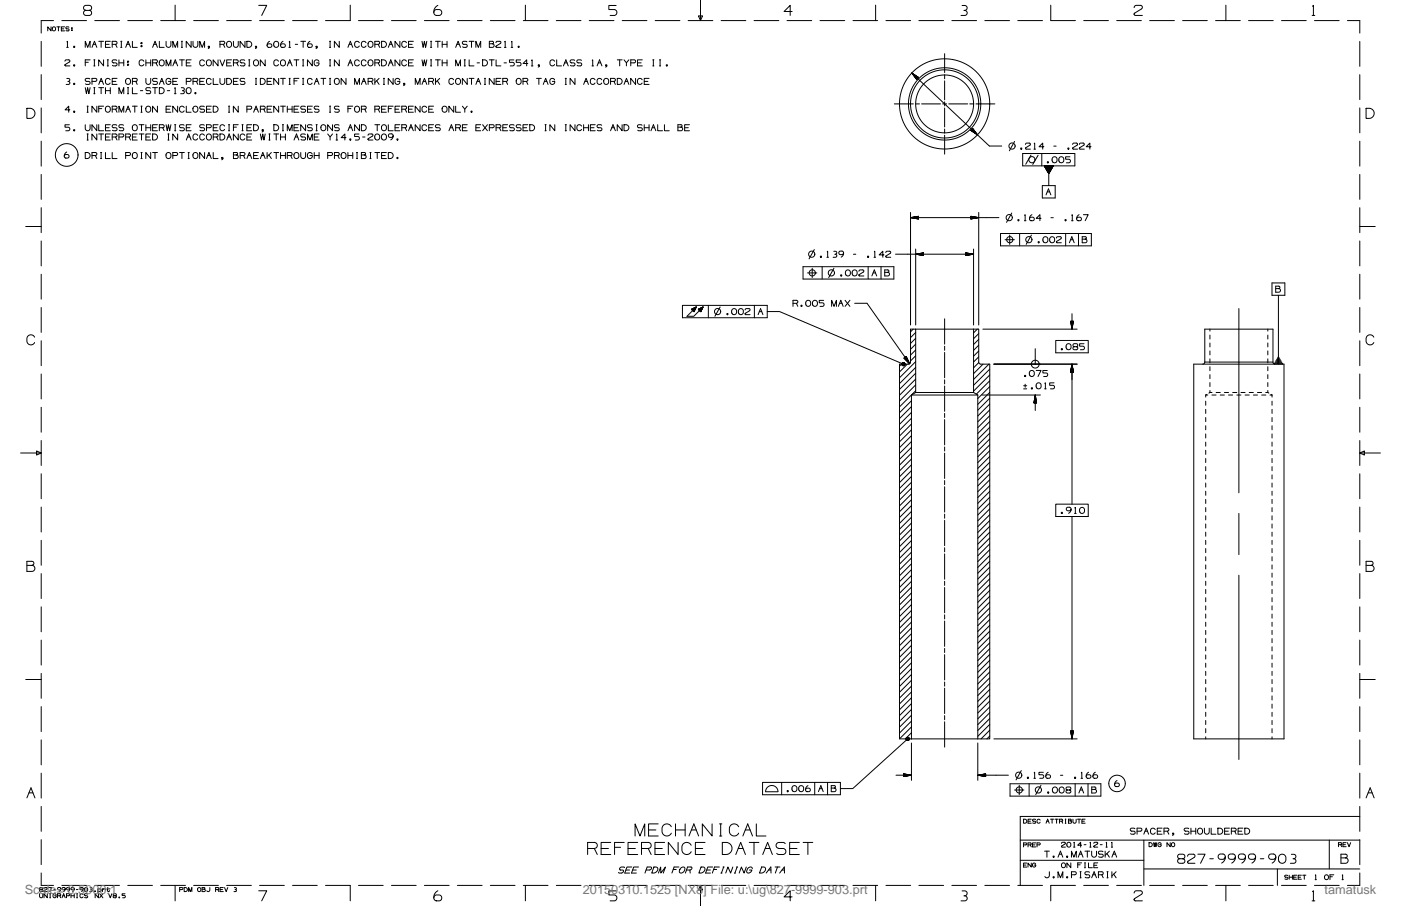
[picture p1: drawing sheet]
<svg xmlns="http://www.w3.org/2000/svg" width="432mm" height="279mm" viewBox="0 0 432 279" stroke-linecap="round" stroke-linejoin="round" font-family="sans-serif">
<defs><g id="words">
<g font-size="3.9" fill="#787878">
<text x="7.6" y="275.6">Scale= 0.5000:1</text>
<text x="179.6" y="275.6">20150310.1525 [NX8] File: u:\ug\827-9999-903.prt</text>
<text x="408.2" y="275.6">tamatusk</text>
</g>
</g></defs>
<g fill="none" stroke="#000" stroke-width=".31">
<path d="M12.7 12.8v7.7M15.7 8.3v1.2l-1-1.2v1.2M16.5 6.4h-3.8v3.8M17.5 8.3h1M18 8.3v1.2M18.9 8.9h.8M19 6.4h7.7M19.9 8.3h-1v1.2h1M20 18.9l.4-.4h.9l.2 .3-.1 .3-1.4 .9M20.5 14.6h.5M20.6 12.9l.2-.2v1.9M21.2 8.4l-.6-.1-.3 .3 .9 .4v.4h-.8"/>
<path d="M26 1.9l.4-.2h1.1a.78 .78 0 0 1 .7 .7 .78 .78 0 0 1-.7 .8 .78 .78 0 0 1 .7 .8 .78 .78 0 0 1-.7 .8h-1a.78 .78 0 0 1-.7-.8 .78 .78 0 0 1 .7-.8l-.7-.4zM26.3 14.6v-1.9l.7 1.9 .8-1.9v1.9M26.3 19.2h.9M26.5 3.2h1M27.8 18.5h-1.5v1.8M28.4 14.6l.7-1.9 .7 1.9M28.7 13.7h.8M28.9 18.5h.4M29.1 18.5v1.8M29.2 6.4h7.6M30.4 12.7h1.5M31.2 12.7v1.9"/>
<path d="M31.9 18.5v1.8l-1.5-1.8v1.8M32.5 13.7h1.1M33.1 18.5h.3M33.2 18.5v1.8M34 12.7h-1.5v1.9h1.5M34.6 14.6v-1.9h1a.47 .47 0 0 1 .5 .5 .47 .47 0 0 1-.5 .5l.5 .9M34.6 13.7h1M36 18.6l-1-.1a.47 .47 0 0 0-.4 .4 .47 .47 0 0 0 .4 .5h.6a.47 .47 0 0 1 .5 .5 .47 .47 0 0 1-.5 .4l-.9-.2M36.7 18.5v1.8M36.7 19.4h1.4M37.2 14.6h.4M37.2 12.7h.4"/>
<path d="M37.4 12.7v1.9M38.1 18.5v1.8M38.7 14.6l.8-1.9 .7 1.9M39.1 13.7h.7M39.4 6.4h7.6M40.8 12.7v1.9h1.5M44.3 18.9a.75 .75 0 0 0-.8-.4 .75 .75 0 0 0-.6 .7v.4a.75 .75 0 0 0 .6 .7 .75 .75 0 0 0 .8-.4M45 19.4h1.4M45 18.5v1.8M46.4 18.5v1.8M47 14.6l.8-1.9 .7 1.9M47 19.4h1.1"/>
<path d="M47.4 13.7h.7M49.1 12.7v1.9h1.5M49.4 18.6h.9l.3 1a.75 .75 0 0 1-.8 .7 .75 .75 0 0 1-.7-.7zM49.5 6.4h7.6M51.2 12.7v1.2a.74 .74 0 0 0 .7 .7 .74 .74 0 0 0 .8-.7v-1.2M53.3 14.6v-1.9l.7 1.9 .8-1.9v1.9M53.6 19.4h.8M54 1.6v4.8M55.3 18.5h1.5M55.9 14.6h.4M55.9 12.7h.4M56.1 12.7v1.9"/>
<path d="M56.1 18.5v1.8M57.4 19.4h1.1M58.9 12.7v1.9l-1.5-1.9v1.9M58.9 18.5h-1.5v1.8h1.5M59.5 12.7v1.2a.74 .74 0 0 0 .7 .7 .74 .74 0 0 0 .8-.7v-1.2M59.7 6.4h7.6M61.6 14.6v-1.9l.7 1.9 .8-1.9v1.9M63 18.9a.75 .75 0 0 0-.8-.4 .75 .75 0 0 0-.6 .7v.4a.75 .75 0 0 0 .6 .7 .75 .75 0 0 0 .8-.4M63.8 18.7l.5-.2 .5 .1 .3 1a.75 .75 0 0 1-.7 .7 .75 .75 0 0 1-.8-.7zM64.6 14.4v.3l-.4 .3M67.2 18.5v1.8l-1.5-1.8v1.8M67.8 14.6v-1.9h1a.47 .47 0 0 1 .5 .5 .47 .47 0 0 1-.5 .5l.5 .9"/>
<path d="M67.8 18.5l.7 1.8 .8-1.8M67.8 13.7h1M69.8 6.4h7.7M69.9 19.4h1.1M70.1 13l.4-.3 .5 .2 .4 1a.75 .75 0 0 1-.8 .7 .75 .75 0 0 1-.8-.7zM71.4 18.5h-1.5v1.8h1.5M71.9 12.7v1.2a.74 .74 0 0 0 .8 .7 .74 .74 0 0 0 .7-.7v-1.2M71.9 19.4h1.1M75.4 18.6l-.9-.1a.47 .47 0 0 0-.5 .4 .47 .47 0 0 0 .5 .5h.5a.47 .47 0 0 1 .5 .5 .47 .47 0 0 1-.5 .4l-.9-.2M75.5 12.7v1.9l-1.5-1.9v1.9M76.1 12.7h.6a.93 .93 0 0 1 .9 1 .93 .93 0 0 1-.9 .9h-.6zM76.7 18.5h.3"/>
<path d="M76.8 18.5v1.8M78.4 18.6l.6-.1 .4 .2 .3 .9a.75 .75 0 0 1-.8 .7 .75 .75 0 0 1-.7-.7zM79.1 14.4v.3l-.4 .3M79.7 1.7h2.5l-1.5 3.1M80 6.4h7.6M81.7 18.5v1.8l-1.5-1.8v1.8M82.4 13.7l1.1-.1 .2 .7-.4 .3-.7-.1-.3-.4zM83.1 12.7l-.6 .6-.2 .8M85.8 18.9a.75 .75 0 0 0-.8-.4 .75 .75 0 0 0-.6 .7v.4a.75 .75 0 0 0 .6 .7 .75 .75 0 0 0 .8-.4M86.6 13.7l1.1-.1 .2 .7-.4 .3-.7-.1-.3-.4zM86.7 18.7l.4-.2 .5 .1 .4 1a.75 .75 0 0 1-.8 .7 .75 .75 0 0 1-.7-.7zM87.2 12.7l-.5 .6-.2 .8"/>
<path d="M88.9 19.4h.8M89 14.6h.5M89.1 12.9l.2-.2v1.9M90.2 6.4h7.6M90.6 18.5h1.5M91 13.7h.7M91.4 18.5v1.8M92.7 12.7h1.5M93.3 18.5h.3M93.4 12.7v1.9M93.4 18.5v1.8M94.9 13.7l1.1-.1 .2 .7-.3 .3-.8-.1-.3-.3z"/>
<path d="M95.5 12.7l-.5 .6-.2 .8M96.3 18.5v1.8l-1.5-1.8v1.8M97.8 14.4v.3l-.4 .3M98.3 19a.76 .76 0 0 0-.8-.5 .76 .76 0 0 0-.7 .7v.4a.76 .76 0 0 0 .9 .7 .76 .76 0 0 0 .6-.9h-.7M101.6 14.6h.3M101.6 12.7h.3M101.6 18.5h.3M101.7 12.7v1.9M101.7 18.5v1.8M104.6 12.7v1.9l-1.5-1.9v1.9M104.6 18.5v1.8l-1.5-1.8v1.8M107.2 14.6l.8-1.9 .7 1.9"/>
<path d="M107.6 13.7h.7M107.6 19.4h.7M107.9 1.6v4.8h-7.6M110.5 6.4h7.6M110.7 13.2a.75 .75 0 0 0-.8-.4 .75 .75 0 0 0-.6 .7v.4a.75 .75 0 0 0 .6 .7 .75 .75 0 0 0 .8-.4M110.7 18.9a.75 .75 0 0 0-.8-.4 .75 .75 0 0 0-.6 .7v.4a.75 .75 0 0 0 .6 .7 .75 .75 0 0 0 .8-.4M112.8 13.2a.75 .75 0 0 0-.8-.4 .75 .75 0 0 0-.6 .7v.4a.75 .75 0 0 0 .6 .7 .75 .75 0 0 0 .8-.4M112.8 18.9a.75 .75 0 0 0-.8-.4 .75 .75 0 0 0-.6 .7v.4a.75 .75 0 0 0 .6 .7 .75 .75 0 0 0 .8-.4M113.7 13l.4-.3 .5 .2 .3 1a.75 .75 0 0 1-.7 .7 .75 .75 0 0 1-.8-.7zM113.7 18.6h.9l.3 1a.75 .75 0 0 1-.7 .7 .75 .75 0 0 1-.8-.7zM115.5 14.6v-1.9h1.1a.47 .47 0 0 1 .4 .5 .47 .47 0 0 1-.4 .5l.4 .9M115.5 13.7h1.1"/>
<path d="M115.5 19.4h1.1M117.6 12.7h.6a.93 .93 0 0 1 .9 1 .93 .93 0 0 1-.9 .9h-.6zM117.6 18.5h.6a.93 .93 0 0 1 .9 .9 .93 .93 0 0 1-.9 .9h-.6zM119.7 14.6l.7-1.9 .8 1.9M120.1 13.7h.7M120.1 19.4h.7M120.6 6.4h7.7M123.2 12.7v1.9l-1.5-1.9v1.9M123.2 18.5v1.8l-1.5-1.8v1.8M125.3 13.2a.75 .75 0 0 0-.9-.4 .75 .75 0 0 0-.6 .7v.4a.75 .75 0 0 0 .6 .7 .75 .75 0 0 0 .9-.4M125.3 18.9a.75 .75 0 0 0-.9-.4 .75 .75 0 0 0-.6 .7v.4a.75 .75 0 0 0 .6 .7 .75 .75 0 0 0 .9-.4M125.9 13.7h1.1"/>
<path d="M125.9 19.4h1.1M127.4 12.7h-1.5v1.9h1.5M127.4 18.5h-1.5v1.8h1.5M130.1 12.7l.3 1.9 .4-1.9 .4 1.9 .4-1.9M130.1 18.5l.3 1.8 .4-1.8 .4 1.8 .4-1.8M130.8 6.4h7.6M132.7 14.6h.4M132.7 12.7h.4M132.7 18.5h.4M132.9 12.7v1.9M132.9 18.5v1.8M134 3.1l1.4-.2a.92 .92 0 0 1 .8 .9 .92 .92 0 0 1-.8 1h-.9a.92 .92 0 0 1-.8-.7 .92 .92 0 0 1 .3-1z"/>
<path d="M134.2 12.7h1.5M134.2 18.5h1.5M134.9 12.7v1.9M134.9 18.5v1.8M135 1.7a2.26 2.26 0 0 0-1.3 2.2M136.3 13.7h1.5M136.3 12.7v1.9M136.3 18.5v1.8M136.3 19.4h1.5M137.8 12.7v1.9M137.8 18.5v1.8M140.4 14.6l.8-1.9 .7 1.9"/>
<path d="M140.8 13.7h.8M141 6.4h7.6M143.1 18.5h.3M143.2 18.5v1.8M143.9 12.9l-.9-.2a.47 .47 0 0 0-.5 .5 .47 .47 0 0 0 .5 .5h.5a.47 .47 0 0 1 .5 .4 .47 .47 0 0 1-.5 .5l-.9-.2M144.6 18.5v1.8h1.5M144.6 12.7h1.5M145.3 12.7v1.9M146.7 14.6v-1.9l.7 1.9 .8-1.9v1.9M147 19.4h.8M148.7 18.5h.6a.93 .93 0 0 1 .9 .9 .93 .93 0 0 1-.9 .9h-.6zM150.8 13.5h1a.38 .38 0 0 0 .3-.4 .38 .38 0 0 0-.4-.4h-.9v1.9h1a.56 .56 0 0 0 .5-.5 .56 .56 0 0 0-.5-.6"/>
<path d="M150.8 18.5h1.5M151.1 6.4h7.6M151.6 18.5v1.8M152.9 13.2l.3-.5 1 .1 .2 .2-.2 .4-1.3 .9M152.9 14.3l.1 .3h1.4M152.9 14.3h.1M152.9 18.5v1.8h1.5M155.3 19.4h.8M155.5 14.6h.5M155.5 12.9l.2-.2v1.9M157.5 14.6h.5M157.6 12.9l.2-.2v1.9"/>
<path d="M158.4 18.5h-1.4v.7h1a.55 .55 0 0 1 .5 .6 .55 .55 0 0 1-.5 .5h-.7M160.5 18.5h-1.4v.7h1a.55 .55 0 0 1 .5 .6 .55 .55 0 0 1-.5 .5h-.8M161.3 6.4h7.6M161.9 1.6v4.8M162.7 19.6h-1.5l1.1-1.1v1.8M163.8 18.6l.2-.1v1.8M170.9 18.9a.75 .75 0 0 0-.8-.4 .75 .75 0 0 0-.6 .7v.4a.75 .75 0 0 0 .6 .7 .75 .75 0 0 0 .8-.4M171.4 6.4h7.7M171.6 18.5v1.8h1.5M174 19.4h.8M177.1 18.6l-.9-.1a.47 .47 0 0 0-.5 .4 .47 .47 0 0 0 .5 .5h.5a.47 .47 0 0 1 .5 .5 .47 .47 0 0 1-.5 .4l-.9-.2M179.2 18.6l-1-.1a.47 .47 0 0 0-.4 .4 .47 .47 0 0 0 .4 .5h.6a.47 .47 0 0 1 .5 .5 .47 .47 0 0 1-.5 .4l-.9-.2"/>
<path d="M181.6 6.4h7.6M182.5 18.6l.2-.1v1.8M184.4 19.4h.7M189.9 1.7h-2.3v1.2h1.7a.91 .91 0 0 1 .8 .9 .91 .91 0 0 1-.8 1h-1.3M190.3 18.5h1.4M191 18.5v1.8M191.8 6.4h7.6M192.3 18.5l.8 .9v.9M193.8 18.5l-.7 .9M194.4 19.4h1a.47 .47 0 0 0 .5-.5 .47 .47 0 0 0-.5-.4h-1v1.8M196.5 19.4h1.1M198 18.5h-1.5v1.8h1.5"/>
<path d="M201.2 18.5h.3M201.4 18.5v1.8M201.9 6.4h7.6M203.3 18.5h.3M203.4 18.5v1.8M212.1 6.4h7.6M215.3 4.9h1.2l-.6 1.4zM215.9 0v6.4M222.2 6.4h7.7M232.4 6.4h7.6M242.6 6.4h7.6M244.1 3.5h-2.4l1.8-1.8v3.1"/>
<path d="M252.7 6.4h7.6M262.9 6.4h7.6M269.9 1.6v4.8M273 6.4h7.7M283.2 6.4h7.6M291.1 16.5v5.9M293.4 6.4h7.6M296.5 1.7h.9a.76 .76 0 0 1 .7 .8 .76 .76 0 0 1-.8 .7M297.1 3.2a.8 .8 0 0 1 1 .6 .8 .8 0 0 1-.7 1h-1.2M303.5 6.4h7.6M313.7 6.4h7.6M323.8 1.6v4.8h7.7"/>
<path d="M334 6.4h7.6M344.2 6.4h7.6M349.5 2.3l.4-.6h1.6a.6 .6 0 0 1 .6 .4 .6 .6 0 0 1-.3 .6l-2.1 1.3-.2 .4 .3 .4h2.3M354.3 6.4h7.6M364.5 6.4h7.6M374.6 6.4h7.7M377.8 1.6v4.8M384.8 6.4h7.6M395 6.4h7.6M404.4 4.8h.8M404.5 1.9l.3-.2v3.1M405.1 6.4h7.6"/>
<path d="M415.3 6.4h3.8v3.8M419.1 12.8v7.7M8.3 33.4h.9a1.55 1.55 0 0 1 1.6 1.6 1.55 1.55 0 0 1-1.6 1.5h-.9zM12.7 23v7.7M12.7 33.3v7.7M20 20.1l.2 .2h1.3M20 20v.1M20.6 24.2h.5a.46 .46 0 0 1 .4 .5 .46 .46 0 0 1-.5 .4M20.9 25.1a.48 .48 0 0 1 .6 .4 .48 .48 0 0 1-.4 .5h-.7M21.4 38.5h-1.4v.7h1a.55 .55 0 0 1 .5 .6 .55 .55 0 0 1-.5 .5h-.7M21.5 33.9h-1.4l1.1-1.2v1.9M26.3 27l.3 1.9 .4-1.9 .4 1.9 .4-1.9"/>
<path d="M26.3 38.5v1.1a.74 .74 0 0 0 .7 .7 .74 .74 0 0 0 .8-.7v-1.1M26.8 34.6h.4M26.8 32.7h.4M27 32.7v1.9M27.7 24.3l-1-.1a.47 .47 0 0 0-.4 .4 .47 .47 0 0 0 .4 .5h.6a.47 .47 0 0 1 .5 .5 .47 .47 0 0 1-.5 .4l-.9-.1M28.4 25.1h1a.47 .47 0 0 0 .4-.5 .47 .47 0 0 0-.4-.4h-1v1.8M28.9 20.3h.4M28.9 28.9h.4M28.9 27h.4M29.1 27v1.9M29.8 32.7v1.9l-1.5-1.9v1.9M29.8 38.5v1.8l-1.5-1.8v1.8"/>
<path d="M30.4 38.5v1.8h1.5M30.4 26l.8-1.8 .7 1.8M30.4 27h1.5M30.4 33.5h1M30.8 25.1h.7M31.2 27v1.9M31.9 32.7h-1.5v1.9M32.5 27v1.9M32.5 28h1.5M32.5 39.4h1.1M32.8 32.9h.9l.3 1a.75 .75 0 0 1-.8 .7 .75 .75 0 0 1-.7-.7zM33.1 20.3h.3"/>
<path d="M33.9 24.6a.75 .75 0 0 0-.8-.4 .75 .75 0 0 0-.6 .7v.4a.75 .75 0 0 0 .6 .7 .75 .75 0 0 0 .8-.4M34 38.5h-1.5v1.8h1.5M34 27v1.9M34.6 34.6v-1.9h1a.47 .47 0 0 1 .5 .5 .47 .47 0 0 1-.5 .5l.5 .9M34.6 25.1h1.1M34.6 33.7h1M35 39.4h.1M35 39.4h.6a.47 .47 0 0 1 .5 .5 .47 .47 0 0 1-.5 .4l-.9-.2M36 38.6l-1-.1a.46 .46 0 0 0-.4 .4 .46 .46 0 0 0 .4 .5M36.1 24.2h-1.5v1.8h1.5M36.7 28.9v-1.9l.7 1.9 .7-1.9v1.9M36.7 34.6v-1.9l.7 1.9 .7-1.9v1.9"/>
<path d="M37 39.4h.1M37.1 39.4h.6a.47 .47 0 0 1 .4 .5 .47 .47 0 0 1-.4 .4l-1-.2M38 38.6l-.9-.1a.46 .46 0 0 0-.5 .4 .46 .46 0 0 0 .4 .5M38.7 34.6l.8-1.9 .7 1.9M39 24.3h.9l.3 1a.75 .75 0 0 1-.7 .7 .75 .75 0 0 1-.8-.7zM39.1 33.7h.7M39.3 28.9h.3M39.3 27h.3M39.5 27v1.9M40.8 26v-1.8h1a.47 .47 0 0 1 .5 .4 .47 .47 0 0 1-.5 .5l.5 .9M40.8 27v1.9h1.5M40.8 25.1h1"/>
<path d="M40.8 32.7h1.5M41.1 38.6h.9l.3 1a.75 .75 0 0 1-.8 .7 .75 .75 0 0 1-.7-.7zM41.5 32.7v1.9M42.9 38.5h1.5M43.3 28h.7M43.4 34.6h.4M43.4 32.7h.4M43.6 32.7v1.9M43.6 38.5v1.8M45 24.2v1.1a.74 .74 0 0 0 .7 .7 .74 .74 0 0 0 .7-.7v-1.1M45 38.5v1.8M45 39.4h1.4"/>
<path d="M45.2 32.9h.9l.3 1a.75 .75 0 0 1-.7 .7 .75 .75 0 0 1-.8-.7zM46.3 27.2l-.9-.2a.47 .47 0 0 0-.5 .5 .47 .47 0 0 0 .5 .5h.6a.47 .47 0 0 1 .4 .4 .47 .47 0 0 1-.4 .5l-1-.2M46.4 38.5v1.8M47 20.3v-1.8h1.1a.47 .47 0 0 1 .4 .4 .47 .47 0 0 1-.4 .5l.4 .9M47 27h1.5M47 39.4h1.2M47.8 27v1.9M48.4 24.3l-.9-.1a.47 .47 0 0 0-.5 .4 .47 .47 0 0 0 .5 .5h.5a.47 .47 0 0 1 .5 .5 .47 .47 0 0 1-.5 .4l-.9-.1M48.5 32.7v1.9l-1.5-1.9v1.9M48.5 38.5h-1.5v1.8h1.5M49.1 27h.6a.93 .93 0 0 1 .9 1 .93 .93 0 0 1-.9 .9h-.6zM49.1 26l.8-1.8 .7 1.8"/>
<path d="M49.1 39.4h1M49.5 25.1h.7M51.2 20.3v-1.8l.7 1.8 .8-1.8v1.8M51.2 38.5l.3 1.8 .4-1.8 .4 1.8 .4-1.8M51.2 33.7h1.1M51.6 28h.7M52.6 24.7a.75 .75 0 0 0-.8-.5 .75 .75 0 0 0-.6 .7v.4a.76 .76 0 0 0 .8 .7 .76 .76 0 0 0 .7-.9h-.8M52.7 32.7h-1.5v1.9h1.5M53.3 20.3l.7-1.8 .8 1.8M53.3 25.1h1.1M53.8 28.9h.5M53.8 38.5h.4"/>
<path d="M53.8 27.2l.2-.2v1.9M54 38.5v1.8M54.8 24.2h-1.5v1.8h1.5M54.8 32.7v1.9l-1.6-1.9v1.9M55.9 27h.5a.46 .46 0 0 1 .4 .5 .46 .46 0 0 1-.5 .5M56.2 28a.48 .48 0 0 1 .6 .3 .48 .48 0 0 1-.4 .6h-.7M56.7 38.6l-.9-.1a.47 .47 0 0 0-.5 .4 .47 .47 0 0 0 .5 .5h.5a.47 .47 0 0 1 .5 .5 .47 .47 0 0 1-.5 .4l-.9-.2M56.8 33.2a.75 .75 0 0 0-.9-.4 .75 .75 0 0 0-.6 .7v.4a.75 .75 0 0 0 .6 .7 .75 .75 0 0 0 .9-.4M57.4 25.1h1a.47 .47 0 0 0 .5-.5 .47 .47 0 0 0-.5-.4h-1v1.8M57.4 32.7v1.9h1.5M57.4 39.4h1.1M58.9 38.5h-1.5v1.8h1.5"/>
<path d="M59.5 26v-1.8h1a.47 .47 0 0 1 .5 .4 .47 .47 0 0 1-.5 .5l.5 .9M59.5 25.1h1M59.7 33l.4-.3 .6 .2 .3 1a.75 .75 0 0 1-.8 .7 .75 .75 0 0 1-.7-.7zM61.6 25.1h1.1M63 32.9l-1-.2a.47 .47 0 0 0-.5 .5 .47 .47 0 0 0 .5 .5h.6a.47 .47 0 0 1 .5 .4 .47 .47 0 0 1-.5 .5l-1-.2M63 38.6l-1-.1a.47 .47 0 0 0-.5 .4 .47 .47 0 0 0 .5 .5h.6a.47 .47 0 0 1 .5 .5 .47 .47 0 0 1-.5 .4l-1-.2M63.1 24.2h-1.5v1.8h1.5M63.6 39.4h1.1a.47 .47 0 0 0 .4-.5 .47 .47 0 0 0-.4-.4h-1.1v1.8M63.6 33.7h1.2M65.1 24.6a.75 .75 0 0 0-.9-.4 .75 .75 0 0 0-.6 .7v.4a.75 .75 0 0 0 .6 .7 .75 .75 0 0 0 .9-.4M65.1 32.7h-1.5v1.9h1.5M65.7 24.2v1.8h1.5"/>
<path d="M65.7 32.7h.6a.93 .93 0 0 1 .9 1 .93 .93 0 0 1-.9 .9h-.6zM65.7 39.4h1.1M67.2 38.5h-1.5v1.8h1.5M67.8 24.2v1.1a.74 .74 0 0 0 .7 .7 .74 .74 0 0 0 .8-.7v-1.1M69.2 38.9a.75 .75 0 0 0-.8-.4 .75 .75 0 0 0-.6 .7v.4a.75 .75 0 0 0 .6 .7 .75 .75 0 0 0 .8-.4M69.9 24.2h.5a.93 .93 0 0 1 1 .9 .93 .93 0 0 1-1 .9h-.5zM70.4 34.6h.4M70.4 32.7h.4M70.4 38.5h.4M70.6 32.7v1.9M70.6 38.5v1.8M71.9 20.3v-1.8h1.1a.47 .47 0 0 1 .4 .4 .47 .47 0 0 1-.4 .5l.4 .9"/>
<path d="M71.9 25.1h1.2M71.9 39.2h1M73.4 24.2h-1.5v1.8h1.5M73.4 32.7v1.9l-1.5-1.9v1.9M73.4 38.5h-1.5v1.8M74.4 25.1h.1M74.5 25.1h.5a.47 .47 0 0 1 .5 .5 .47 .47 0 0 1-.5 .4l-.9-.1M74.6 38.5h.3M74.8 38.5v1.8M75.4 24.3l-.9-.1a.46 .46 0 0 0-.5 .4 .46 .46 0 0 0 .4 .5M76.1 33.7h1a.47 .47 0 0 0 .5-.5 .47 .47 0 0 0-.5-.5h-1v1.9M76.1 39.4h1.1"/>
<path d="M76.7 20.3h.3M77.6 38.5h-1.5v1.8h1.5M78.2 38.5h.5a.93 .93 0 0 1 1 .9 .93 .93 0 0 1-1 .9h-.5zM78.2 34.6l.7-1.9 .8 1.9M78.5 33.7h.8M78.7 26h.4M78.7 24.2h.4M78.9 24.2v1.8M80.2 24.2h.6a.93 .93 0 0 1 .9 .9 .93 .93 0 0 1-.9 .9h-.6zM80.2 34.6v-1.9h1.1a.47 .47 0 0 1 .4 .5 .47 .47 0 0 1-.4 .5l.4 .9M80.2 33.7h1.1M82.3 25.1h1.2"/>
<path d="M82.3 33.7h1.2M83.8 24.2h-1.5v1.8h1.5M83.8 32.7h-1.5v1.9h1.5M84.4 38.5h.6a.93 .93 0 0 1 .9 .9 .93 .93 0 0 1-.9 .9h-.6zM85.9 24.2v1.8l-1.5-1.8v1.8M85.9 32.7v1.9l-1.5-1.9v1.9M86.5 24.2h1.5M86.5 32.7h1.5M87 38.5h.4M87.2 24.2v1.8M87.2 32.7v1.9M87.2 38.5v1.8"/>
<path d="M88.5 20.3l.8-1.8 .7 1.8M88.5 33.7h1.5M88.5 32.7v1.9M89.1 26h.4M89.1 24.2h.4M89.3 24.2v1.8M90 32.7v1.9M90.6 24.9h1M90.6 33.7h1.2M90.6 39.4h1.2M92.1 32.7h-1.5v1.9h1.5M92.1 38.5h-1.5v1.8h1.5"/>
<path d="M92.1 24.2h-1.5v1.8M93.3 20.3h.3M93.3 26h.3M93.3 24.2h.3M93.4 24.2v1.8M94.1 32.9l-1-.2a.47 .47 0 0 0-.4 .5 .47 .47 0 0 0 .4 .5h.6a.47 .47 0 0 1 .5 .4 .47 .47 0 0 1-.5 .5l-.9-.2M94.2 38.5v1.8l-1.5-1.8v1.8M94.8 33.7h1.1M96.2 38.6l-1-.1a.47 .47 0 0 0-.4 .4 .47 .47 0 0 0 .4 .5h.6a.47 .47 0 0 1 .5 .5 .47 .47 0 0 1-.5 .4l-.9-.2M96.2 24.6a.75 .75 0 0 0-.8-.4 .75 .75 0 0 0-.6 .7v.4a.75 .75 0 0 0 .6 .7 .75 .75 0 0 0 .8-.4M96.3 32.7h-1.5v1.9h1.5M96.9 26l.7-1.8 .7 1.8"/>
<path d="M97.2 25.1h.8M97.4 38.5h.4M97.6 38.5v1.8M98.2 32.9l-.9-.2a.47 .47 0 0 0-.5 .5 .47 .47 0 0 0 .5 .5h.6a.47 .47 0 0 1 .4 .4 .47 .47 0 0 1-.4 .5l-1-.2M98.9 24.2h1.5M99.2 38.6h.9l.3 1a.75 .75 0 0 1-.7 .7 .75 .75 0 0 1-.8-.7zM99.7 24.2v1.8M101.6 20.3h.3M101.6 26h.3M101.6 24.2h.3M101.6 34.6h.3M101.6 32.7h.3"/>
<path d="M101.7 24.2v1.8M101.7 32.7v1.9M102.5 38.5v1.8l-1.5-1.8v1.8M103.4 24.3h.8l.4 1a.75 .75 0 0 1-.8 .7 .75 .75 0 0 1-.7-.7zM103.5 33.7h.1M103.5 39.4h.1M103.5 33.7h.6a.47 .47 0 0 1 .5 .4 .47 .47 0 0 1-.5 .5l-.9-.2M103.5 39.4h.6a.47 .47 0 0 1 .5 .5 .47 .47 0 0 1-.5 .4l-.9-.2M104.5 32.9l-1-.2a.46 .46 0 0 0-.4 .5 .46 .46 0 0 0 .4 .5M104.5 38.6l-1-.1a.46 .46 0 0 0-.4 .4 .46 .46 0 0 0 .4 .5M106.6 24.2v1.8l-1.5-1.8v1.8M107.2 20.3l.8-1.8 .7 1.8"/>
<path d="M107.2 33.5h1M107.6 39.4h.7M108.7 32.7h-1.5v1.9M109.3 26v-1.8l.8 1.8 .7-1.8v1.8M109.6 32.9h.9l.3 1a.75 .75 0 0 1-.8 .7 .75 .75 0 0 1-.7-.7zM110.8 38.5v1.8l-1.5-1.8v1.8M111.4 34.6v-1.9h1a.47 .47 0 0 1 .5 .5 .47 .47 0 0 1-.5 .5l.5 .9M111.4 38.5h.5a.93 .93 0 0 1 1 .9 .93 .93 0 0 1-1 .9h-.5zM111.4 26l.7-1.8 .8 1.8M111.4 33.7h1M111.8 25.1h.7M113.5 26v-1.8h1a.47 .47 0 0 1 .4 .4 .47 .47 0 0 1-.4 .5l.4 .9"/>
<path d="M113.5 25.1h1M115.5 20.3v-1.8h1.1a.47 .47 0 0 1 .4 .4 .47 .47 0 0 1-.4 .5l.4 .9M115.5 34.6v-1.9h1.1a.47 .47 0 0 1 .4 .5 .47 .47 0 0 1-.4 .5l.4 .9M115.5 24.2v1.8M115.5 33.7h1.1M115.5 38.5h1.5M116.1 24.9l.7 1.1M116.3 38.5v1.8M116.8 24.2l-1.3 1.3M117.6 33.7h1.1M117.9 38.6h.9l.3 1a.75 .75 0 0 1-.8 .7 .75 .75 0 0 1-.7-.7zM118.2 26h.3"/>
<path d="M118.2 24.2h.3M118.3 24.2v1.8M119.1 32.7h-1.5v1.9h1.5M119.7 38.5v1.8h1.5M119.7 20.3l.7-1.8 .8 1.8M119.7 33.5h.9M121.2 24.2v1.8l-1.5-1.8v1.8M121.2 32.7h-1.5v1.9M121.8 33.7h1.1M121.8 39.4h1.1M123.2 24.7a.75 .75 0 0 0-.8-.5 .75 .75 0 0 0-.7 .7v.4a.76 .76 0 0 0 .9 .7 .76 .76 0 0 0 .6-.9h-.7M123.2 32.7h-1.4v1.9h1.4"/>
<path d="M123.2 38.5h-1.4v1.8h1.4M123.8 34.6v-1.9h1.1a.47 .47 0 0 1 .4 .5 .47 .47 0 0 1-.4 .5l.4 .9M123.8 33.7h1.1M123.8 39.4h1.1M124.7 25.9v.3l-.3 .2M125.9 33.7h1.1M126.3 39.4h.7M127.4 32.7h-1.5v1.9h1.5M128 26v-1.8l.7 1.8 .8-1.8v1.8M129.5 32.7v1.9l-1.5-1.9v1.9M129.5 38.5v1.8l-1.5-1.8v1.8M130.1 26l.7-1.8 .8 1.8"/>
<path d="M130.4 25.1h.8M131.5 33.2a.75 .75 0 0 0-.9-.4 .75 .75 0 0 0-.5 .7v.4a.75 .75 0 0 0 .5 .7 .75 .75 0 0 0 .9-.4M131.5 38.9a.75 .75 0 0 0-.9-.4 .75 .75 0 0 0-.5 .7v.4a.75 .75 0 0 0 .5 .7 .75 .75 0 0 0 .9-.4M132.1 26v-1.8h1.1a.47 .47 0 0 1 .4 .4 .47 .47 0 0 1-.4 .5l.4 .9M132.1 25.1h1.1M132.1 33.7h1.2M132.1 39.4h1.2M132.7 20.3h.4M133.6 32.7h-1.5v1.9h1.5M133.6 38.5h-1.5v1.8h1.5M134.2 24.2v1.8M134.8 24.9l.7 1.1"/>
<path d="M135.5 24.2l-1.3 1.3M135.6 38.6l-.9-.1a.47 .47 0 0 0-.5 .4 .47 .47 0 0 0 .5 .5h.5a.47 .47 0 0 1 .5 .5 .47 .47 0 0 1-.5 .4l-.9-.2M136.5 33l.4-.3 .6 .2 .3 1a.75 .75 0 0 1-.8 .7 .75 .75 0 0 1-.7-.7zM138.7 39.4h.8M139.8 24.6a.75 .75 0 0 0-.9-.4 .75 .75 0 0 0-.5 .7v.4a.75 .75 0 0 0 .6 .7 .75 .75 0 0 0 .8-.4M139.9 32.7v1.9l-1.6-1.9v1.9M140.4 20.3v-1.8l.8 1.8 .7-1.8v1.8M140.4 32.7v1.9h1.5M140.4 39.4h1.1M140.7 24.3h.9l.3 1a.75 .75 0 0 1-.7 .7 .75 .75 0 0 1-.8-.7zM142.5 32.7l.7 1v.9M142.5 39.4h1.1"/>
<path d="M143.1 20.3h.3M144 24.2v1.8l-1.5-1.8v1.8M144 38.5h-1.5v1.8h1.5M144 32.7l-.8 1M144.6 24.2h1.5M145.3 24.2v1.8M146.7 26l.7-1.8 .8 1.8M146.7 39.4h1.1M147 25.1h.8M148.2 38.5h-1.5v1.8h1.5M148.7 38.5l1.5 1.8M149.3 26h.4"/>
<path d="M149.3 24.2h.4M149.5 24.2v1.8M150.2 38.5l-1.5 1.8M150.8 39.4h1a.47 .47 0 0 0 .5-.5 .47 .47 0 0 0-.5-.4h-1v1.8M152.3 24.2v1.8l-1.5-1.8v1.8M152.9 25.1h1.1M152.9 39.4h1M154.4 24.2h-1.5v1.8h1.5M155 26v-1.8h1a.47 .47 0 0 1 .5 .4 .47 .47 0 0 1-.5 .5l.5 .9M155 25.1h1M155 39.4h1.1M156.5 38.5h-1.5v1.8h1.5"/>
<path d="M158.4 38.6l-.9-.1a.47 .47 0 0 0-.5 .4 .47 .47 0 0 0 .5 .5h.6a.47 .47 0 0 1 .4 .5 .47 .47 0 0 1-.4 .4l-1-.2M159.4 24.3h.9l.3 1a.75 .75 0 0 1-.7 .7 .75 .75 0 0 1-.8-.7zM160.5 38.6l-.9-.1a.47 .47 0 0 0-.5 .4 .47 .47 0 0 0 .5 .5h.5a.47 .47 0 0 1 .5 .5 .47 .47 0 0 1-.5 .4l-.9-.2M161.2 26v-1.8h1a.47 .47 0 0 1 .5 .4 .47 .47 0 0 1-.5 .5l.5 .9M161.2 25.1h1M161.2 39.4h1.1M162.7 38.5h-1.5v1.8h1.5M163.3 38.5h.5a.93 .93 0 0 1 1 .9 .93 .93 0 0 1-1 .9h-.5zM163.8 20.3h.5M165.3 24.2h1.5M166.1 24.2v1.8M166.3 20.1v.4l-.4 .2"/>
<path d="M167.4 26l.8-1.8 .7 1.8M167.8 25.1h.7M168 38.5h.3M168.2 38.5v1.8M170.9 24.7a.76 .76 0 0 0-.8-.5 .76 .76 0 0 0-.6 .7v.4a.76 .76 0 0 0 .8 .7 .76 .76 0 0 0 .7-.9h-.8M171 38.5v1.8l-1.5-1.8v1.8M173.7 20.3l.7-1.8 .7 1.8M174.2 26h.4M174.2 24.2h.4M174.2 38.5h.4M174.4 24.2v1.8M174.4 38.5v1.8"/>
<path d="M177.2 24.2v1.8l-1.5-1.8v1.8M177.2 38.5v1.8l-1.5-1.8v1.8M179.2 38.9a.75 .75 0 0 0-.8-.4 .75 .75 0 0 0-.6 .7v.4a.75 .75 0 0 0 .6 .7 .75 .75 0 0 0 .8-.4M179.9 26l.7-1.8 .8 1.8M179.9 39.4h1.5M179.9 38.5v1.8M180.3 25.1h.7M181.4 38.5v1.8M182 39.4h1.1M182.4 20.3h.5M183.4 24.6a.75 .75 0 0 0-.9-.4 .75 .75 0 0 0-.5 .7v.4a.75 .75 0 0 0 .5 .7 .75 .75 0 0 0 .9-.4M183.4 38.5h-1.4v1.8h1.4"/>
<path d="M184 20.3l.8-1.8 .7 1.8M185.4 38.6l-.9-.1a.47 .47 0 0 0-.5 .4 .47 .47 0 0 0 .5 .5h.5a.47 .47 0 0 1 .5 .5 .47 .47 0 0 1-.5 .4l-.9-.2M185.5 24.6a.75 .75 0 0 0-.9-.4 .75 .75 0 0 0-.6 .7v.4a.75 .75 0 0 0 .6 .7 .75 .75 0 0 0 .9-.4M186.3 24.4l.4-.2 .6 .1 .3 1a.75 .75 0 0 1-.8 .7 .75 .75 0 0 1-.7-.7zM187 20.1v.4l-.4 .2M188.2 26v-1.8h1a.47 .47 0 0 1 .5 .4 .47 .47 0 0 1-.5 .5l.5 .9M188.2 25.1h1M188.6 39.4h.7M190.3 24.2h.5a.93 .93 0 0 1 .9 .9 .93 .93 0 0 1-.9 .9h-.5zM191.7 38.5v1.8l-1.5-1.8v1.8M192.3 38.5h.6a.93 .93 0 0 1 .9 .9 .93 .93 0 0 1-.9 .9h-.6zM192.3 26l.8-1.8 .7 1.8"/>
<path d="M192.7 25.1h.7M195.9 24.2v1.8l-1.5-1.8v1.8M197.9 38.6l-1-.1a.47 .47 0 0 0-.4 .4 .47 .47 0 0 0 .4 .5h.6a.47 .47 0 0 1 .5 .5 .47 .47 0 0 1-.5 .4l-.9-.2M197.9 24.6a.75 .75 0 0 0-.8-.4 .75 .75 0 0 0-.6 .7v.4a.75 .75 0 0 0 .6 .7 .75 .75 0 0 0 .8-.4M198.6 25.1h1.1M198.6 39.4h1.4M198.6 38.5v1.8M200 24.2h-1.4v1.8h1.4M200 38.5v1.8M201 39.4h.7M201.2 20.3h.3M202.7 38.5v1.8h1.5"/>
<path d="M203.3 20.3h.3M204.8 38.5v1.8h1.5M208.9 39.2h1M210 39.2h-.1M210.1 39.1a.37 .37 0 0 0 .1-.4 .37 .37 0 0 0-.4-.2h-.9v1.8h1a.55 .55 0 0 0 .5-.5 .55 .55 0 0 0-.5-.6M210.1 39.1l-.1 .1M211 39.4h1.1M212.5 38.5h-1.5v1.8h1.5M275.6 32h5.9M281 22.5l2.1 1.4-.6 .6zM281 22.5l23.9 22.5h3.8M281.1 22.6l1.7 1.6"/>
<path d="M281.3 22.9l1.4 1.4M281.5 22.8l1.4 1.2-1-.9M281.6 23.3l1.1 1M281.9 23.7l.7 .6M282.1 23.9l.5 .5M282.1 32h1.3M282.2 24l.4 .4-.3-.2M282.2 23.3l.8 .6-.4-.3M282.4 23.4l.6 .6M282.5 24.4h.1M282.7 23.7l.3 .2M282.9 23.7l.1 .2"/>
<path d="M283 23.8v.1M284 32h5.9M290.5 32h1.3M291.1 23v1.3M291.1 24.9v5.9M291.1 31.4v1.3M291.1 33.3v5.9M291.1 39.8v1.3M292.4 32h5.9M298.9 32h1.3M299.4 40l1.4 1.3M299.5 39.9l1.7 1.6"/>
<path d="M299.6 39.8l1.3 1.4M299.7 39.7l.5 .5M299.7 39.7l.4 .4M299.7 39.7l.3 .2M299.8 39.6v.1M299.8 39.6l1.5 2-2.1-1.4zM300.8 32h5.8M419.1 23v7.7M419.1 33.3v7.7M421 33.4h1a1.55 1.55 0 0 1 1.5 1.6 1.55 1.55 0 0 1-1.5 1.5h-1zM12.7 43.5v7.7M12.7 53.8v7.7"/>
<path d="M20 47.8l1-.1 .2 .8-.4 .2h-.7l-.3-.5zM20.6 46.9l-.6 .5-.2 .8M26.3 47h.5a.93 .93 0 0 1 1 1 .93 .93 0 0 1-1 .9h-.5zM26.8 43.2h.4M26.8 41.3h.4M27 41.3v1.9M28.4 48.9v-1.9h1a.47 .47 0 0 1 .4 .5 .47 .47 0 0 1-.4 .5l.4 .9M28.4 48h1M29.8 41.3v1.9l-1.5-1.9v1.9M30.4 41.3h1.5M31 47h.3M31 48.9h.3"/>
<path d="M31.2 41.3v1.9M31.2 47v1.9M32.5 47v1.9h1.5M32.5 42.2h1.1M34 41.3h-1.5v1.9h1.5M34.6 43.2v-1.9h1a.47 .47 0 0 1 .5 .5 .47 .47 0 0 1-.5 .4l.5 1M34.6 47v1.9h1.5M34.6 42.2h1M36.7 42.2h1a.47 .47 0 0 0 .4-.4 .47 .47 0 0 0-.4-.5h-1v1.9M38.7 43.2v-1.9h1.1a.47 .47 0 0 1 .4 .5 .47 .47 0 0 1-.4 .4l.4 1M38.7 48h1.1a.47 .47 0 0 0 .4-.5 .47 .47 0 0 0-.4-.5h-1.1v1.9M38.7 42.2h1.1"/>
<path d="M40.8 42.2h1.1M41 47.3l.4-.3 .6 .2 .3 .9a.75 .75 0 0 1-.8 .8 .75 .75 0 0 1-.7-.8zM42.3 41.3h-1.5v1.9h1.5M42.9 41.3h1.5M43.4 47h.4M43.4 48.9h.4M43.6 41.3v1.9M43.6 47v1.9M45 42.2h1.1M46.4 41.3h-1.4v1.9h1.4M46.4 47v1.9l-1.5-1.9v1.9M47 41.3h.6a.93 .93 0 0 1 .9 1 .93 .93 0 0 1-.9 .9h-.6z"/>
<path d="M47 47h1.5M47.8 47v1.9M49.1 40.3v-1.8h1a.47 .47 0 0 1 .5 .4 .47 .47 0 0 1-.5 .5l.5 .9M51.5 47.2h.9l.3 .9a.75 .75 0 0 1-.8 .8 .75 .75 0 0 1-.7-.8zM51.7 43.2h.4M51.7 41.3h.4M51.9 41.3v1.9M53.3 48h1a.47 .47 0 0 0 .5-.5 .47 .47 0 0 0-.5-.5h-1v1.9M53.8 40.3h.4M54.8 41.3v1.9l-1.6-1.9v1.9M55.3 47h1.5M56.1 47v1.9"/>
<path d="M57.4 43.2l.8-1.9 .7 1.9M57.8 42.2h.7M58 47h.3M58 48.9h.3M58.1 47v1.9M59.7 47.3l.4-.3 .6 .2 .3 .9a.75 .75 0 0 1-.8 .8 .75 .75 0 0 1-.7-.8zM60.9 41.8a.75 .75 0 0 0-.8-.5 .75 .75 0 0 0-.6 .8v.3a.75 .75 0 0 0 .6 .8 .75 .75 0 0 0 .8-.5M63 41.8a.75 .75 0 0 0-.8-.5 .75 .75 0 0 0-.6 .8v.3a.75 .75 0 0 0 .6 .8 .75 .75 0 0 0 .8-.5M63.1 47v1.9l-1.6-1.9v1.9M63.6 48.9l.8-1.9 .7 1.9M63.8 41.5l.5-.2 .5 .2 .3 .9a.75 .75 0 0 1-.7 .8 .75 .75 0 0 1-.8-.8zM64 48h.8"/>
<path d="M65.7 43.2v-1.9h1a.47 .47 0 0 1 .5 .5 .47 .47 0 0 1-.5 .4l.5 1M65.7 47v1.9h1.5M65.7 42.2h1M67.8 41.3h.5a.93 .93 0 0 1 1 1 .93 .93 0 0 1-1 .9h-.5zM68.7 48.7v.3l-.4 .3M69.9 43.2l.7-1.9 .8 1.9M70.2 42.2h.8M70.4 40.3h.4M71.9 47h1a.38 .38 0 0 1 .3 .4 .38 .38 0 0 1-.3 .4 .56 .56 0 0 1 .5 .6 .56 .56 0 0 1-.5 .5h-1zM71.9 47.8h1M73.4 41.3v1.9l-1.5-1.9v1.9M74 48.9v-1.9h1a.47 .47 0 0 1 .5 .5 .47 .47 0 0 1-.5 .5l.5 .9"/>
<path d="M74 48h1M74.6 40.3h.3M75.4 41.8a.75 .75 0 0 0-.8-.5 .75 .75 0 0 0-.6 .8v.3a.75 .75 0 0 0 .6 .8 .75 .75 0 0 0 .8-.5M76.1 42.2h1.1M76.1 48.9l.7-1.9 .8 1.9M76.5 48h.7M77.6 41.3h-1.5v1.9h1.5M78.2 48h1.1M79.7 47h-1.5v1.9h1.5M80.2 41.3l.4 1.9 .4-1.9 .4 1.9 .3-1.9M80.2 48.9l.8-1.9 .7 1.9M80.6 48h.8"/>
<path d="M81.2 40.1v.4l-.4 .2M82.3 47v1.9M82.9 43.2h.3M82.9 41.3h.3M82.9 47.8l.7 1.1M83.1 41.3v1.9M83.6 47l-1.3 1.3M84.4 41.3h1.5M84.4 47h1.5M85.1 41.3v1.9M85.1 47v1.9M86.5 42.2h1.5"/>
<path d="M86.5 41.3v1.9M86.5 47v1.9M86.5 48h1.5M87 40.3h.4M88 41.3v1.9M88 47v1.9M88.5 40.3v-1.8l.8 1.8 .7-1.8v1.8M88.5 48.9v-1.9h1.1a.47 .47 0 0 1 .4 .5 .47 .47 0 0 1-.4 .5l.4 .9M88.5 48h1.1M90.6 43.2l.8-1.9 .7 1.9M90.8 47.3l.4-.3 .6 .2 .3 .9a.75 .75 0 0 1-.7 .8 .75 .75 0 0 1-.8-.8zM91 42.2h.7"/>
<path d="M92.7 47v1.1a.74 .74 0 0 0 .7 .8 .74 .74 0 0 0 .8-.8v-1.1M94.1 41.5l-1-.2a.47 .47 0 0 0-.4 .5 .47 .47 0 0 0 .4 .4h.6a.47 .47 0 0 1 .5 .5 .47 .47 0 0 1-.5 .5l-.9-.2M94.8 43.2v-1.9l.7 1.9 .8-1.9v1.9M96.2 47.5a.75 .75 0 0 0-.8-.5 .75 .75 0 0 0-.6 .8v.3a.76 .76 0 0 0 .8 .8 .76 .76 0 0 0 .7-.9h-.8M96.9 42.2h1.1M96.9 48h1.4M96.9 47v1.9M97.4 40.3h.4M98.3 41.3h-1.4v1.9h1.4M98.3 47v1.9M101 41.3l.7 .9v1M101 48h1a.47 .47 0 0 0 .5-.5 .47 .47 0 0 0-.5-.5h-1v1.9"/>
<path d="M102.5 41.3l-.8 .9M103.1 48.9v-1.9h1a.47 .47 0 0 1 .5 .5 .47 .47 0 0 1-.5 .5l.5 .9M103.1 48h1M103.6 43.2h.5M103.7 41.5l.1-.2v1.9M105.4 47.2h.9l.3 .9a.75 .75 0 0 1-.7 .8 .75 .75 0 0 1-.8-.8zM106.6 42.4h-1.4l1.1-1.1v1.9M107.2 47v1.9M107.2 40.3l.8-1.8 .7 1.8M107.2 48h1.5M108.7 47v1.9M109.9 47h.3"/>
<path d="M109.9 48.9h.3M110 47v1.9M110.6 41.3h-1.3v.8h1a.55 .55 0 0 1 .5 .5 .55 .55 0 0 1-.5 .6h-.8M111.4 47h.9a.38 .38 0 0 1 .4 .4 .38 .38 0 0 1-.3 .4 .56 .56 0 0 1 .5 .6 .56 .56 0 0 1-.6 .5h-.9zM111.4 47.8h1M111.8 42.2h.7M113.4 41.7l.4-.4h.9l.2 .3-.1 .4-1.4 .9M113.4 42.9l.2 .3h1.3M113.4 42.9h.1M114 47h.4M114 48.9h.4M114.2 47v1.9"/>
<path d="M115.5 47h1.5M116.3 47v1.9M117.6 48h1.1M119.1 47h-1.5v1.9h1.5M119.7 47h.5a.93 .93 0 0 1 1 1 .93 .93 0 0 1-1 .9h-.5zM119.8 41.5l1.1-.2 .2 .8-.4 .3-.7-.1-.3-.3zM121.2 41.8l-.2 .8-.6 .5M123.8 40.3v-1.8h1.1a.47 .47 0 0 1 .4 .4 .47 .47 0 0 1-.4 .5l.4 .9M125.9 40.3l.8-1.8 .7 1.8M138.4 40.3l.7-1.8 .8 1.8M140.4 40.3v-1.8h1.1a.47 .47 0 0 1 .4 .4 .47 .47 0 0 1-.4 .5l.4 .9M152.9 40.3v-1.8h1a.47 .47 0 0 1 .5 .4 .47 .47 0 0 1-.5 .5l.5 .9"/>
<path d="M168 40.3h.3M174.2 40.3h.4M188.2 40.3l.7-1.8 .8 1.8M200.6 40.3l.8-1.8 .7 1.8M291.1 41.7v5.8M299.2 40.2l.1 .1M299.3 40.2l.2 .2M299.4 40.1l1 .9M299.7 40.5l-.4-.3 .7 .6M300.4 40.4l-.7-.6 1 1M312.7 43.6l-1.6 2.9M315.2 47.3h16.1v3.9h-16.1z"/>
<path d="M316.1 44.5l.3-.4 1.1 .1v.5l-1.4 1.1 .1 .2h1.4M317.8 47.8l-1.7 2.8M318.7 46h.5M318.7 44.3l.2-.2v1.9M320 47.9l-1.7 2.8M321.1 47.3v3.9M321.3 57.2h3.9v3.9h-3.9zM321.7 45.3h-1.5l1.2-1.2v1.9M321.8 51.2h.1M321.9 51.2l.1 .1M322 51.2v.3M322.1 51.2v.4"/>
<path d="M322.1 51.2l.1 .5M322.2 51.2l.1 .7M322.3 51.2v.8M322.4 51.2v.9M322.4 51.2l.1 1.1M322.5 51.2l.1 1.2M322.6 51.2v1.3M322.7 51.2v1.5M322.7 51.2l.1 1.6M322.8 59.2h.7M322.8 51.2l.1 1.7M322.9 51.2v1.9"/>
<path d="M323 51.2v2M323 51.2l.1 2.1M323.1 51.2l.1 2.3M323.2 51.2v6M323.3 51.2v2.3M323.4 51.2v2.1M323.5 51.2l-.1 2M323.6 51.2l-.1 1.9M323.7 51.2l-.1 1.7M323.7 51.2v1.6M323.8 51.2v1.5M323.9 51.2l-.1 1.3"/>
<path d="M324 51.2l-.1 1.2M324 51.2v1.1M324.1 51.2v.9M324.2 51.2l-.1 .8M324.3 51.2l-.1 .7M324.3 51.2v.5M324.4 51.2v.4M324.5 51.2l-.1 .3M324.6 51.2l-.1 .1M324.6 51.2h.1M324.8 45.1h.7M329.8 48.4h-1.4v.7h1a.55 .55 0 0 1 .5 .5 .55 .55 0 0 1-.5 .6h-.7"/>
<path d="M330.6 44.5l.3-.4 1.1 .1 .1 .5-1.5 1.1 .2 .2h1.3M332.7 44.5l.3-.4 1.1 .1v.5l-1.4 1.1 .1 .2h1.4M336.3 45.3h-1.5l1.1-1.2v1.9M419.1 43.5v7.7M419.1 53.8v7.7M7.9 69.8h4.8M12.7 64.1v7.6M12.7 74.3v7.7M251 77l-1.6 2.8M254.9 79.3h.5M254.9 77.6l.2-.1v1.8M257 77.5h.5a.46 .46 0 0 1 .4 .5 .46 .46 0 0 1-.5 .4"/>
<path d="M257.3 78.4a.48 .48 0 0 1 .6 .4 .48 .48 0 0 1-.4 .5h-.7M258.6 77.6l1-.1 .4 .6-.4 .4h-.7l-.3-.3zM260 78.1l-.2 .7-.6 .5M260 78v.1M263 78.4h.8M269.4 79.3h.5M269.5 77.6l.1-.1v1.8M272.5 78.6h-1.5l1.1-1.1v1.8M273 77.9l.4-.4h.9l.2 .3-.1 .3-1.4 .9M273 79.1l.2 .2h1.3M273 79v.1M276 78.4h24.1"/>
<path d="M280.6 67.1l2.4-.4v.8M280.6 65.5v34.7M280.6 67.1h27.3M280.6 67.1l2.4 .4M280.9 67.2h2.1M281 67.1h2M281.3 67.2h1.7M281.5 67h1.5M281.8 67.3h1.2M281.9 66.9h1.1M282.2 78.4l2.4-.4v.8zM282.2 76.8v23.4"/>
<path d="M282.2 67.4h.8M282.3 78.4h2.3M282.4 66.8h.6M282.7 67.5h.3M282.8 78.5h1.8M282.8 78.3h1.8M282.8 66.7h.2M283.2 78.2h1.4M283.4 78.6h1.2M283.7 78.1h.9M283.8 78.7h.8M284.1 78.1h.5"/>
<path d="M284.3 78.7h.3M284.6 78h.1M297.6 78l2.5 .4-2.5 .4zM297.6 78h.1M297.6 78l.6 .1M297.6 78.1h1M297.6 78.2h1.5M297.6 78.2l1.9 .1M298 78.7l-.4 .1M298.5 78.7h-.9M298.9 78.6h-1.3M299.2 66.7l2.4 .4-2.4 .4z"/>
<path d="M299.2 66.7h.2M299.2 66.8h.7M299.2 66.9h1.2M299.2 66.9l1.6 .1M299.2 67l2.1 .1M299.5 78.5l-1.9 .1M299.6 67.5h-.4M300 78.4l-2.4 .1M300.1 67.4h-.9M300.1 76.8v23.4M300.5 67.3l-1.3 .1M301 67.2l-1.8 .1"/>
<path d="M301.4 67.2h-2.2M301.6 65.5v34.7M308.4 72h28v3.8h-28zM309.8 73.9h2.8M311.2 72.5v2.9M311.8 65.7l-1.6 2.9M314.3 72v3.8M315.7 68.1h.5M315.8 66.4l.2-.2v1.9M317.4 67.2l1.1-.2 .2 .8-.3 .3-.8-.1-.3-.4zM317.9 72.5l-1.6 2.9M318.1 66.2l-.6 .5-.2 .8"/>
<path d="M320.9 67.3h-1.5l1.1-1.1v1.9M322.4 60.1l.7-1.9 .8 1.9M323.9 67.1h.7M325.6 73.4l.3-.4h.9l.3 .3-.1 .4-1.4 .9M325.6 74.6l.2 .3h1.3M325.6 74.6h.1M328.4 72v3.8M329.6 74.9l.7-1.9 .8 1.9M330 73.9h.7M330.3 68.1h.5M330.3 66.4l.2-.2v1.9M331.9 67.2l1.1-.2 .3 .8-.4 .3-.8-.1-.2-.3z"/>
<path d="M332.4 72v3.8M332.6 66.2l-.6 .5-.2 .8M333.5 73h1a.38 .38 0 0 1 .3 .3 .38 .38 0 0 1-.3 .5 .56 .56 0 0 1 .5 .5 .56 .56 0 0 1-.5 .6h-1zM333.5 73.8h1M333.9 66.2h1.5l-.9 1.9M419.1 69.8h4.8M419.1 64.1v7.6M419.1 74.3v7.7M12.7 84.6v7.7M12.7 94.8v7.7M210.3 94.2h26.2v3.8h-26.2zM213.1 95.4l1.5-.7-.7 1.4z"/>
<path d="M213.2 95.4h-.1M213.2 95.3v.1M213.3 95.3l-.1 .1M213.5 95.2l-.3 .3M213.8 95.1l-.5 .4 .4-.4M213.9 95l-.6 .6M213.9 96.1h.1M213.9 96v.1M214 95.8l-.2 .3M214.1 95.8l-.3 .2M214.1 94.9l-.8 .7 .6-.6M214.2 95.5l-.4 .5 .3-.4"/>
<path d="M214.2 95.5l-.5 .5M214.2 94.8l-.8 .9M214.4 94.8l-.9 .9M214.4 95.1l-.7 .8 .5-.5M214.5 94.9l-.9 1 .8-.9M214.6 94.7l-2.9 2.8h2.1l2.9-2.8M214.6 94.7l-1.1 1.1M215.2 95.4l1.5-.7-.7 1.4zM215.3 95.4h-.1M215.3 95.3v.1M215.4 95.3l-.1 .1M215.6 95.2l-.3 .3"/>
<path d="M215.9 95.1l-.5 .4 .4-.4M216 95l-.6 .6M216 96.1h.1M216 96v.1M216.1 96l-.2 .1M216.2 95.8l-.3 .3M216.2 95.7l-.3 .3M216.3 95.5l-.4 .5 .3-.4M216.3 94.8l-.8 .8 .7-.7M216.3 95.4l-.5 .5M216.4 95.3l-.6 .6 .7-.8-.8 .8M216.5 94.8l-1 .9"/>
<path d="M216.6 94.9l-.9 .9M216.7 94.7l-1.1 1.1M218.3 94.2v3.8M222 94.7l-1.7 2.8M229.6 95.6l.4-.4 1.1 .1v.4l-1.5 1.1 .2 .2h1.4M232.5 94.2v3.8M233.6 97l.8-1.8 .7 1.8M234 96.1h.8M236.5 96.1h3.8l38.1 16.2M244.4 94.5v-1.9h1a.47 .47 0 0 1 .5 .5 .47 .47 0 0 1-.5 .4l.5 1M244.4 93.5h1M247.5 82.2h28v3.9h-28z"/>
<path d="M248.9 84.2h2.9M250.3 82.7v2.9M253.4 82.2v3.9M253.8 92.6h-1.3v.8h1a.55 .55 0 0 1 .5 .5 .55 .55 0 0 1-.5 .6h-.8M256.3 94.5v-1.9l.8 1.9 .7-1.9v1.9M257 82.7l-1.6 2.9M258.4 94.5l.7-1.9 .8 1.9M258.8 93.5h.7M260.5 92.6l1.4 1.9M261.9 92.6l-1.4 1.9M263.4 93.5h3.8l13.2 18.7M264.7 83.7l.4-.5h.8l.3 .3-.1 .4-1.4 .9"/>
<path d="M264.7 84.8l.2 .3h1.3M264.7 84.8h.1M267.6 82.2v3.9M268.7 85.1l.8-1.9 .7 1.9M269.1 84.2h.7M271.5 82.2v3.9M272.7 83.2h.9a.38 .38 0 0 1 .4 .4 .38 .38 0 0 1-.4 .4 .56 .56 0 0 1 .6 .6 .56 .56 0 0 1-.6 .5h-.9zM272.7 84h.9M291.1 98.3v7.8M330 99.1v.2M330.1 99.1v.7M330.1 99.1l.1 1.1"/>
<path d="M330.2 99.1l.1 1.6M330.3 99.1v2M330.4 96.7v4.8M330.5 99.1v2M330.6 99.1l-.1 1.6M330.7 99.1l-.1 1.1M330.7 99.1v.7M330.8 99.1v.2M330.8 99.1h-.8l.4 2.4M330.8 99.1l-.4 2.4M381.8 95.2v56.8M392 87.3h4v3.8h-4z"/>
<path d="M393.2 88.2h.9a.38 .38 0 0 1 .4 .4 .38 .38 0 0 1-.3 .4 .56 .56 0 0 1 .5 .6 .56 .56 0 0 1-.6 .5h-.9zM393.2 89h1M394 91.1v21.2M419.1 84.6v7.7M419.1 94.8v7.7M10.7 104a1.25 1.25 0 0 0-1.4-.7 1.25 1.25 0 0 0-1 1.2v.6a1.25 1.25 0 0 0 1 1.2 1.25 1.25 0 0 0 1.4-.7M12.7 105.1v7.7M12.7 115.3v7.7M277.9 112.3l-.7 .6M278.5 112.3h.1M278.7 110.4v.1M278.7 110.4l.1 .2"/>
<path d="M278.7 110.4l.2 .3M278.7 110.4l.3 .4M278.8 110.4l.4 .6M278.8 110.3l.5 .8M278.8 110.3l.8 1.1M278.8 110.3l.9 1.2M278.9 110.3l1.1 1.5M278.9 110.2l1.3 1.8M279 110.2l1.3 1.9M279.1 110.1l.8 1.2M279.2 110.1l.5 .8M279.2 110l.4 .6"/>
<path d="M279.2 110l.3 .4M279.3 110l.2 .3M279.3 110h.1M279.3 110l-.7 .4 1.8 1.8M279.3 110l1.1 2.2M279.6 112.3l-2.4 2.4M280.1 111.7l-1.1-1.5 1.2 1.6M281.5 101.5l-.9 .8M282.2 101.5h-1.6v10.4l-.5 .4h-2.9v115.6h3.7M282.2 101.5h17.9M282.2 101.5v19.5M282.2 118.7l-5 5"/>
<path d="M282.2 116.9l-5 5M282.2 115.1l-5 5M282.2 113.3l-5 5M282.2 111.5l-5 5M282.2 109.7l-1.6 1.6M282.2 107.9l-1.6 1.6M282.2 106.1l-1.6 1.6M282.2 104.3l-1.6 1.6M282.2 102.5l-1.6 1.6M291.1 108.7v7.8M291.1 106.8v1.2M291.1 117.1v1.3"/>
<path d="M291.1 119v7.9M300.1 101.5h1.5l.1 10.5 .5 .3h2.8v115.6h-3.6M300.1 101.5v19.5M301.2 101.5l-1.1 1.2M301.6 110l-1.5 1.6M301.6 108.3l-1.5 1.5M301.6 106.5l-1.5 1.5M301.6 104.7l-1.5 1.5M301.6 102.9l-1.5 1.6M301.7 111.8l-1.6 1.6M302.9 101.5h29.1M303 112.3l-2.9 2.9"/>
<path d="M304.8 112.3l-4.7 4.7M305 119.2l-3.6 3.7M305 117.4l-4.1 4.2M305 115.6l-4.9 5M305 113.8l-4.9 5M306.3 112.3h25.7M315.5 119h.9M315.5 119.9h.9M316 118.5v.9M319.1 107.5v4.8M319.4 114.2h1.5l-1 1.9M322 119.9h.5"/>
<path d="M322 118.2l.2-.1v1.8M322.8 114.3h-1.4v.7h1a.55 .55 0 0 1 .5 .6 .55 .55 0 0 1-.5 .5h-.7M324.9 118.1h-1.4v.7h1a.55 .55 0 0 1 .5 .6 .55 .55 0 0 1-.5 .5h-.7M325.4 105h10v3.8h-10zM330 114.5v.2M330.1 114v.7M330.2 113.6v1.1M330.3 113.1v1.6M330.3 112.7v2M330.4 112.3l.4 2.4h-.8zM330.4 112.3v43.2M330.5 112.7v2"/>
<path d="M330.5 113.1v1.6M330.6 113.6v1.1M330.7 114v.7M330.8 114.5v.2M330.8 106.1l.9-.1a.47 .47 0 0 1 .5 .5 .47 .47 0 0 1-.5 .4 .47 .47 0 0 1 .5 .5 .47 .47 0 0 1-.5 .5h-.6a.47 .47 0 0 1-.4-.5 .47 .47 0 0 1 .4-.5l-.4-.2zM331.1 106.9h.6M334.1 106h-1.4v.8h1a.55 .55 0 0 1 .5 .5 .55 .55 0 0 1-.4 .6h-.8M367.9 112.3h27.8v115.6h-27.8zM371.3 111.7l-.2 .4-.4 .2M371.3 111.7v-10.2h21v10.2M371.3 111.7h21M372.9 101.5v.6"/>
<path d="M372.9 103.3v1.3M372.9 105.8v1.2M372.9 108.2v1.2M372.9 110.7v1.2M372.9 113.1v1.2M372.9 115.5v1.3M372.9 118v1.2M390.8 101.5v.6M390.8 103.3v1.3M390.8 105.8v1.2M390.8 108.2v1.2M390.8 110.7v1.2"/>
<path d="M390.8 113.1v1.2M390.8 115.5v1.3M390.8 118v1.2M392.3 111.7l.2 .4 .5 .2M392.8 112.1v.2M393 111.6v.7M393.3 111.2v1.1M393.5 110.8v1.5M393.8 110.3v2M394.3 110.3v2M394.5 110.8v1.5M394.8 111.2v1.1"/>
<path d="M395 111.6v.7M395.3 112.1v.2M419.1 105.1v7.7M419.1 115.3v7.7M423.4 104a1.25 1.25 0 0 0-1.4-.7 1.25 1.25 0 0 0-1 1.2v.6a1.25 1.25 0 0 0 1 1.2 1.25 1.25 0 0 0 1.4-.7M6.3 139.7h6.4M11.3 139.1l1.4 .6-1.4 .6zM12.7 125.6v7.7M12.7 135.9v7.6M280.9 121.8h20.5M280.9 121.8v106.1M280.9 139.8l-3.7 3.6"/>
<path d="M280.9 138l-3.7 3.7M280.9 136.2l-3.7 3.7M280.9 134.4l-3.7 3.7M280.9 132.6l-3.7 3.7M280.9 130.8l-3.7 3.7M280.9 129l-3.7 3.7M280.9 127.2l-3.7 3.7M280.9 125.4l-3.7 3.7M280.9 123.6l-3.7 3.7M282.2 121h17.9M282.2 121l-1.3 .8M282.2 120.5l-5 5"/>
<path d="M291.1 127.5v1.3M291.1 129.4v7.8M291.1 137.8v1.3M291.1 139.7v7.9M300.1 121l1.3 .8M301.4 121.8v106.1M302.6 121.8h18.1M305 139l-3.6 3.7M305 137.2l-3.6 3.7M305 135.4l-3.6 3.7M305 133.6l-3.6 3.7M305 131.8l-3.6 3.7"/>
<path d="M305 130l-3.6 3.7M305 128.2l-3.6 3.7M305 126.4l-3.6 3.7M305 124.6l-3.6 3.7M305 122.8l-3.6 3.7M305 121l-3.6 3.7M318.7 124v.2M318.8 123.6v.6M318.9 123.1v1.1M319 122.5v1.7M319 122.2v2M319.1 121.8l.4 2.4h-.8z"/>
<path d="M319.1 121.8v4.8M319.1 122.2v2M319.2 122.7v1.5M319.3 123.1v1.1M319.4 123.6v.6M319.4 124v.2M371.6 121.8h.6M371.6 121.8v.7M371.6 123.7v1.3M371.6 126.2v1.3M371.6 128.8v1.2M371.6 131.3v1.3"/>
<path d="M371.6 133.8v1.3M371.6 136.3v1.3M371.6 138.9v1.2M371.9 121.6l-.3 .2M372.9 121h.6M372.9 120.4v.6M372.9 121l-.3 .2M373.5 121.8h1.3M374.8 121h1.3M376.1 121.8h1.3M377.4 121h1.2M378.6 121.8h1.3"/>
<path d="M379.9 121h1.3M381.2 121.8h1.3M382.5 121h1.2M383.7 121.8h1.3M385 121h1.3M386.3 121.8h1.3M387.6 121h1.2M388.9 121.8h1.2M390.1 121h.7M390.8 120.4v.6M390.8 121l.3 .2M391.4 121.8h.7"/>
<path d="M391.7 121.6l.4 .2M392.1 121.8v.7M392.1 123.7v1.3M392.1 126.2v1.3M392.1 128.8v1.2M392.1 131.3v1.3M392.1 133.8v1.3M392.1 136.3v1.3M392.1 138.9v1.2M419.1 139.7l1.4-.6v1.2zM419.1 125.6v7.7M419.1 135.9v7.6"/>
<path d="M419.1 139.7h6.3M12.7 146.1v7.7M12.7 156.4v7.7M280.9 159.5l-3.7 3.7M280.9 157.7l-3.7 3.7M280.9 155.9l-3.7 3.7M280.9 154.1l-3.7 3.7M280.9 152.3l-3.7 3.7M280.9 150.5l-3.7 3.7M280.9 148.7l-3.7 3.7M280.9 146.9l-3.7 3.7M280.9 145.2l-3.7 3.6"/>
<path d="M280.9 143.4l-3.7 3.6M280.9 141.6l-3.7 3.6M291.1 148.2v1.3M291.1 150.1v7.8M291.1 158.6v1.2M305 158.7l-3.6 3.7M305 156.9l-3.6 3.7M305 155.1l-3.6 3.7M305 153.3l-3.6 3.7M305 151.6l-3.6 3.6M305 149.8l-3.6 3.6M305 148l-3.6 3.6"/>
<path d="M305 146.2l-3.6 3.6M305 144.4l-3.6 3.7M305 142.6l-3.6 3.7M305 140.8l-3.6 3.7M325.4 155.5h10v3.8h-10zM328.7 156.6l1-.1 .4 .6-.4 .4h-.7l-.3-.4zM330.1 157.1l-.2 .7-.6 .5M330.1 157v.1M330.4 159.3v68.6M331.2 158.3h.5M331.3 156.6l.1-.1v1.8M371.6 141.4v1.3"/>
<path d="M371.6 143.9v1.3M371.6 146.4v1.3M371.6 149v1.2M371.6 151.5v1.2M371.6 154v1.3M371.6 156.5v1.3M371.6 159.1v1.2M381.8 158.3v12.7M392.1 141.4v1.3M392.1 143.9v1.3M392.1 146.4v1.3M392.1 149v1.2"/>
<path d="M392.1 151.5v1.2M392.1 154v1.3M392.1 156.5v1.3M392.1 159.1v1.2M419.1 146.1v7.7M419.1 156.4v7.7M8.3 174.4h1.6a.63 .63 0 0 0 .5-.7 .63 .63 0 0 0-.6-.6h-1.5v3.1h1.5a.93 .93 0 0 0 1-.9 .93 .93 0 0 0-1-.9M12.7 166.6v7.7M12.7 176.9v7.7M280.9 179.3l-3.7 3.7M280.9 177.5l-3.7 3.7M280.9 175.7l-3.7 3.7"/>
<path d="M280.9 173.9l-3.7 3.7M280.9 172.1l-3.7 3.7M280.9 170.3l-3.7 3.7M280.9 168.5l-3.7 3.7M280.9 166.7l-3.7 3.7M280.9 164.9l-3.7 3.7M280.9 163.1l-3.7 3.7M280.9 161.3l-3.7 3.7M291.1 160.5v7.8M291.1 168.9v1.3M291.1 170.8v7.8M291.1 179.3v1.2"/>
<path d="M305 178.5l-3.6 3.7M305 176.7l-3.6 3.7M305 174.9l-3.6 3.7M305 173.1l-3.6 3.7M305 171.3l-3.6 3.7M305 169.5l-3.6 3.7M305 167.7l-3.6 3.7M305 165.9l-3.6 3.7M305 164.1l-3.6 3.7M305 162.3l-3.6 3.7M305 160.5l-3.6 3.7M371.6 161.6v1.2"/>
<path d="M371.6 164.1v1.3M371.6 166.6v1.3M371.6 169.2v1.2M371.6 171.7v1.2M371.6 174.2v1.3M371.6 176.7v1.3M371.6 179.3v1.2M381.8 177.4v56.8M392.1 161.6v1.2M392.1 164.1v1.3M392.1 166.6v1.3M392.1 169.2v1.2"/>
<path d="M392.1 171.7v1.2M392.1 174.2v1.3M392.1 176.7v1.3M392.1 179.3v1.2M419.1 166.6v7.7M419.1 176.9v7.7M421 173.1h1.6a.63 .63 0 0 1 .6 .6 .63 .63 0 0 1-.5 .7 .93 .93 0 0 1 .8 .9 .93 .93 0 0 1-.9 .9h-1.6zM421 174.4h1.7M12.7 187.1v7.7M12.7 197.4v7.7M280.9 199l-3.7 3.7M280.9 197.2l-3.7 3.7"/>
<path d="M280.9 195.4l-3.7 3.7M280.9 193.6l-3.7 3.7M280.9 191.8l-3.7 3.7M280.9 190.1l-3.7 3.6M280.9 188.3l-3.7 3.6M280.9 186.5l-3.7 3.6M280.9 184.7l-3.7 3.6M280.9 182.9l-3.7 3.6M280.9 181.1l-3.7 3.7M291.1 181.2v7.8M291.1 189.6v1.3M291.1 191.5v7.8"/>
<path d="M291.1 200v1.2M305 198.3l-3.6 3.6M305 196.5l-3.6 3.6M305 194.7l-3.6 3.6M305 192.9l-3.6 3.6M305 191.1l-3.6 3.7M305 189.3l-3.6 3.7M305 187.5l-3.6 3.7M305 185.7l-3.6 3.7M305 183.9l-3.6 3.7M305 182.1l-3.6 3.7M305 180.3l-3.6 3.7"/>
<path d="M371.6 181.8v1.2M371.6 184.3v1.3M371.6 186.8v1.3M371.6 189.4v1.2M371.6 191.9v1.2M371.6 194.4v1.3M371.6 196.9v1.3M371.6 199.5v1.2M392.1 181.8v1.2M392.1 184.3v1.3M392.1 186.8v1.3M392.1 189.4v1.2"/>
<path d="M392.1 191.9v1.2M392.1 194.4v1.3M392.1 196.9v1.3M392.1 199.5v1.2M419.1 187.1v7.7M419.1 197.4v7.7M7.9 209.5h4.8M12.7 207.7v7.7M12.7 217.9v7.7M280.9 218.8l-3.7 3.7M280.9 217l-3.7 3.7M280.9 215.2l-3.7 3.7"/>
<path d="M280.9 213.4l-3.7 3.7M280.9 211.6l-3.7 3.7M280.9 209.8l-3.7 3.7M280.9 208l-3.7 3.7M280.9 206.2l-3.7 3.7M280.9 204.4l-3.7 3.7M280.9 202.6l-3.7 3.7M280.9 200.8l-3.7 3.7M291.1 201.9v7.8M291.1 210.3v1.3M291.1 212.2v7.9M305 219.8l-3.6 3.7"/>
<path d="M305 218l-3.6 3.7M305 216.2l-3.6 3.7M305 214.4l-3.6 3.7M305 212.6l-3.6 3.7M305 210.8l-3.6 3.7M305 209l-3.6 3.7M305 207.2l-3.6 3.7M305 205.4l-3.6 3.7M305 203.6l-3.6 3.7M305 201.8l-3.6 3.7M305 200l-3.6 3.7M371.6 202v1.2"/>
<path d="M371.6 204.5v1.3M371.6 207v1.3M371.6 209.6v1.2M371.6 212.1v1.2M371.6 214.6v1.3M371.6 217.1v1.3M371.6 219.7v1.2M392.1 202v1.2M392.1 204.5v1.3M392.1 207v1.3M392.1 209.6v1.2M392.1 212.1v1.2"/>
<path d="M392.1 214.6v1.3M392.1 217.1v1.3M392.1 219.7v1.2M419.1 209.5h4.8M419.1 207.7v7.7M419.1 217.9v7.7M12.7 228.2v7.7M12.7 238.4v7.7M276.2 239.1h4.7M278.5 238.7l2.4 .4-2.4 .4zM278.5 238.7h.5M278.5 238.8h.8"/>
<path d="M278.5 238.8l1.4 .1M278.5 238.9l1.9 .1M278.5 239l2.3 .1M278.5 239.5h.1M279 239.4h-.5M279.5 239.3l-1 .1M279.8 227.9h.1M279.8 227.9l-17 15.3h-3.8M279.9 239.2l-1.4 .1M280.4 239.2h-1.9M280.9 227.9h20.5M280.9 229.1v11.6"/>
<path d="M280.9 227.8l-.1 .1M280.9 226l-1.9 1.9M280.9 224.2l-3.7 3.7M280.9 222.4l-3.7 3.7M280.9 220.6l-3.7 3.7M291.1 222.6v7.8M291.1 220.7v1.3M301.4 239.1l2.4-.4v.8zM301.4 229.1v11.6M301.4 239.1h9.4M301.4 239.1h2.4M301.9 239h1.9"/>
<path d="M301.9 239.2h1.9M302.4 238.9h1.4M302.4 239.2h1.4M302.8 239.3h1M303 238.8h.8M303.3 238.7h.5M303.3 239.4h.5M303.7 239.5h.1M305 227l-.8 .9M305 225.2l-2.6 2.7M305 223.4l-3.6 3.7M305 221.6l-3.6 3.7"/>
<path d="M306.3 227.9h25.7M314.8 237.6l-1.6 2.9M318.7 238.3l.2-.1v1.8M321.6 238.2h-1.4v.7h1a.55 .55 0 0 1 .5 .6 .55 .55 0 0 1-.5 .5h-.7M322.4 239.1l1.1-.1 .2 .7-.3 .3h-.8l-.3-.5zM323.1 238.2l-.6 .5-.2 .8M326.8 239.1h.8M330 225.5v.2M330.1 225.5v.6M330.1 225.5l.1 1.1M330.2 225.5l.1 1.5M330.3 225.5v2"/>
<path d="M330.5 225.5v2M330.6 225.5l-.1 1.5M330.7 225.5l-.1 1.1M330.7 225.5v.6M330.8 225.5v.2M330.8 225.5h-.8l.4 2.4M330.8 225.5l-.4 2.4M333.3 238.3l.1-.1v1.8M334.9 239.1l1.1-.1 .2 .7-.3 .3h-.9l-.2-.4zM335.5 238.2l-.6 .5-.1 .8M337 239.1l1-.1 .3 .7-.3 .3h-.9l-.3-.5zM337.6 238.2l-.6 .5-.2 .8"/>
<path d="M371.6 222.2v1.2M371.6 224.7v1.3M371.6 227.2v.7M392.1 222.2v1.2M392.1 224.7v1.3M392.1 227.2v.7M419.1 228.2v7.7M419.1 238.4v7.7M8.3 246.1l1.2-3.1 1.3 3.1M8.9 244.5h1.2M12.7 248.7v7.7M12.7 258.9v7.7"/>
<path d="M188.2 259.8h-2.9v3.7h2.9M192.4 259.8h-3v3.7M195.7 257.8v-3.7l1.5 3.7 1.5-3.7v3.7M196.5 259.8h-2.9v3.7h2.9M199.9 255.9h2.3M202.9 254.1h-3v3.7h3M204.8 259.8h-2.9v3.7h2.9M206.9 255a1.5 1.5 0 0 0-1.7-.9 1.5 1.5 0 0 0-1.2 1.5v.7a1.5 1.5 0 0 0 1.2 1.5 1.5 1.5 0 0 0 1.7-.9M208.2 255.9h3M208.2 254.1v3.7M209 259.8v3.7l-3-3.7v3.7M211.2 254.1v3.7"/>
<path d="M212.3 257.8l1.6-3.7 1.4 3.7M213.1 255.9h1.5M217.3 259.8h-3v3.7h3M219.5 254.1v3.7l-3-3.7v3.7M221.8 257.8h.7M221.8 254.1h.7M222.1 254.1v3.7M222.6 259.8h1.1a1.86 1.86 0 0 1 1.9 1.9 1.86 1.86 0 0 1-1.9 1.8h-1.1zM227.7 255a1.5 1.5 0 0 0-1.7-.9 1.5 1.5 0 0 0-1.2 1.5v.7a1.5 1.5 0 0 0 1.2 1.5 1.5 1.5 0 0 0 1.7-.9M229 257.8l1.5-3.7 1.4 3.7M229.7 255.9h1.5M230.9 259.8h3"/>
<path d="M232.4 259.8v3.7M233.1 254.1v3.7h3M235 241.3h24v3.8h-24zM236.5 242.8l1-.5 1.1 .1 .9 .7 .3 1h-3.8zM240.9 241.3v3.8M246.4 259.8h-3v3.7h3M247.5 259.8h3M248.4 243.3l1.1-.2 .2 .7-.3 .3h-.8l-.3-.5zM249 259.8v3.7M249 242.3l-.5 .5-.2 .8M251.1 241.3v3.8M252.2 244.1l.8-1.8 .7 1.8"/>
<path d="M252.6 243.2h.8M255.1 241.3v3.8M256.2 243h1a.38 .38 0 0 0 .3-.4 .38 .38 0 0 0-.4-.3h-.9v1.8h.9a.56 .56 0 0 0 .6-.5 .56 .56 0 0 0-.6-.6M311.3 241.7h28v3.8h-28zM312.7 243.6h2.9M314.1 242.2v2.9M314.4 259.1h104.7M315.5 252.6h.3a.62 .62 0 0 1 .7 .7 .62 .62 0 0 1-.7 .6h-.3zM316.9 253.3h.7M317.2 241.7v3.8M317.8 252.6h-.9v1.3h.9M318.7 240h.5"/>
<path d="M319.2 252.8l-.7-.2-.3 .4 .2 .2 .7 .1 .1 .4-.9 .1M319.2 259.9h-1v1.3h1M320.6 252.9a.5 .5 0 0 0-.6-.3 .5 .5 0 0 0-.4 .5v.3a.5 .5 0 0 0 .4 .5 .5 .5 0 0 0 .6-.3M320.8 242.2l-1.6 2.9M322.4 253.9l.5-1.3 .5 1.3M322.6 253.3h.5M323.8 252.6h1M324.3 252.6v1.3M325.2 252.6h1M325.6 252.6v1.3M326.5 253.9v-1.3l1 .2v.3l-.3 .2 .3 .6M326.5 253.3h.7"/>
<path d="M328.3 253.9h.2M328.3 252.6h.2M328.4 252.6v1.3M329 243.6a.47 .47 0 0 0-.4 .5 .47 .47 0 0 0 .4 .5h.6a.47 .47 0 0 0 .4-.5 .47 .47 0 0 0-.4-.5M329 243.6h.6M329.3 252.6l.8 .1-.1 .4a.37 .37 0 0 1 .3 .4 .37 .37 0 0 1-.4 .4h-.6zM329.3 253.1h.7M329.7 243.6a.46 .46 0 0 0 .3-.5 .46 .46 0 0 0-.4-.4h-.6a.47 .47 0 0 0-.4 .5 .47 .47 0 0 0 .4 .4M329.7 243.6h-.1M330.7 252.6v.8a.5 .5 0 0 0 .5 .5 .5 .5 0 0 0 .5-.5v-.8M331 259.9l.1-.1v1.4M331.4 241.7v3.8"/>
<path d="M332.1 252.6h1M332.5 244.6l.8-1.9 .7 1.9M332.6 252.6v1.3M332.9 243.6h.7M333.2 240h.5M333.5 253.3h.7M334.5 252.6h-1v1.3h1M335.3 241.7v3.8M335.9 259.9l.2-.1v1.4M336.5 242.7h.9a.38 .38 0 0 1 .4 .3 .38 .38 0 0 1-.4 .5 .56 .56 0 0 1 .6 .5 .56 .56 0 0 1-.6 .6h-.9zM336.5 243.5h.9M340.9 259.9l.2-.1v1.4"/>
<path d="M342.6 259.9l.1-.1v1.4M343.6 241.7l1.1-.2 .3 .8-.4 .3-.8-.1-.3-.4zM344.3 240.7l-.6 .5-.2 .8M349.8 255.6l-1-.2a.47 .47 0 0 0-.4 .5 .47 .47 0 0 0 .4 .4h.6a.47 .47 0 0 1 .5 .5 .47 .47 0 0 1-.5 .5l-.9-.2M350.5 256.3h1a.47 .47 0 0 0 .4-.4 .47 .47 0 0 0-.4-.5h-1v1.9M352.5 257.3l.8-1.9 .7 1.9M352.5 259.1v13.9M352.9 256.3h.7M354.1 259.9h.4a.62 .62 0 0 1 .6 .6 .62 .62 0 0 1-.6 .6h-.4zM355.5 259.9l.3 1.2 .2-1.2 .3 1.2 .2-1.2M356 255.8a.75 .75 0 0 0-.8-.4 .75 .75 0 0 0-.6 .7v.4a.75 .75 0 0 0 .6 .7 .75 .75 0 0 0 .8-.4M356.7 256.3h1.1"/>
<path d="M358.2 255.4h-1.5v1.9h1.5M358.8 257.3v-1.9h1a.47 .47 0 0 1 .4 .5 .47 .47 0 0 1-.4 .4l.4 1M358.8 256.3h1M360.7 259.9v1.2l-1-1.2v1.2M361.7 257.1v.3l-.3 .2M366.4 255.6l-1-.2a.47 .47 0 0 0-.4 .5 .47 .47 0 0 0 .4 .4h.6a.47 .47 0 0 1 .5 .5 .47 .47 0 0 1-.5 .5l-.9-.2M367.1 256.3h1.4M367.1 255.4v1.9M368.5 255.4v1.9M369.3 255.6l.4-.2 .6 .1 .3 1a.75 .75 0 0 1-.7 .8 .75 .75 0 0 1-.8-.8zM371.2 255.4v1.1a.74 .74 0 0 0 .8 .8 .74 .74 0 0 0 .7-.8v-1.1M373.3 255.4v1.9h1.5"/>
<path d="M375.4 255.4h.5a.93 .93 0 0 1 .9 .9 .93 .93 0 0 1-.9 1h-.5zM377.4 256.3h1.2M378.9 255.4h-1.5v1.9h1.5M379.5 257.3v-1.9h1a.47 .47 0 0 1 .5 .5 .47 .47 0 0 1-.5 .4l.5 1M379.5 256.3h1M381.6 256.3h1.1M383.1 255.4h-1.5v1.9h1.5M383.7 255.4h.5a.93 .93 0 0 1 .9 .9 .93 .93 0 0 1-.9 1h-.5zM409.7 259.1v8.9M414.9 259.9h-1v1.2h1M415.3 259.9l.5 1.2 .5-1.2M419.1 248.7v7.7"/>
<path d="M419.1 258.9v7.7M419.1 251.8h-104.7v21.2M421 246.1l1.3-3.1 1.2 3.1M421.7 244.5h1.2M12.2 275.6v.8a.5 .5 0 0 0 .5 .5 .5 .5 0 0 0 .5-.5v-.8M12.5 274.3l-.3 .3 .3 .4 .6-.1 .1-.4-.3-.2M12.5 274.3h.4M12.7 269.2v3.8h3.8M12.9 274.3l.3-.1-.1-.4-.7-.1-.2 .4 .3 .2M12.9 274.3h.1M13.6 274l.2-.3 .8 .2-1 .9M13.6 274.8l1 .2"/>
<path d="M13.6 274.8h.1M14.6 275.6v1.3l-1-1.3v1.3M15 273.7h1l-.7 1.3M15.3 276.9h.3M15.3 275.6h.3M15.5 275.6v1.3M16.6 274.3h.5M17.3 275.9a.5 .5 0 0 0-.6-.3 .5 .5 0 0 0-.4 .5v.3a.51 .51 0 0 0 .6 .5 .51 .51 0 0 0 .4-.7h-.5M17.7 276.9v-1.3l1 .2v.3l-.3 .1 .3 .7M17.7 276.2h.7M18.7 274.2l-.5 .7M18.7 274v.2"/>
<path d="M19 273h7.7M19.1 276.9l.5-1.3 .5 1.3M19.4 276.2h.5M20.1 274.2l-.5 .7M20.1 274v.2M20.5 276.2h.9l.1-.4-1-.2v1.3M21.5 274.2l-.5 .7M21.5 274v.2M21.9 276.2h1M21.9 275.6v1.3M22.9 274.2l-.5 .7M22.9 274v.2"/>
<path d="M22.9 275.6v1.3M23.5 274.3h.5M23.6 276.9h.3M23.6 275.6h.3M23.8 275.6v1.3M25.6 275.9a.5 .5 0 0 0-.6-.3 .5 .5 0 0 0-.4 .5v.3a.5 .5 0 0 0 .4 .4 .5 .5 0 0 0 .6-.2M25.6 274.2l-.5 .7M25.6 274v.2M27 275.7l-.7-.1-.3 .4 .9 .3 .1 .4h-.9M27.8 273.7l.6 .2-.1 .3-.2 .1M28 274.3l.3 .2 .1 .3-.8 .2M29.2 273h7.6"/>
<path d="M30.2 275h.6a.42 .42 0 0 0 .4-.5 .42 .42 0 0 0-.4-.4h-.6v1.3M30.3 275.6v1.3l-1-1.3v1.3M30.7 275.6l1 1.3M31.5 274.1l.1 .9M31.6 274.4v.1M31.6 274.3v.1M31.7 275.6l-1 1.3M31.8 274.2l-.2 .1M31.8 274.2h.6l.2 .3M31.8 274.2h.1M33 274.1h.9M33.2 273.7v1.1l.3 .1 .3-.2"/>
<path d="M33.5 275.6l.5 1.3 .5-1.3M35 276.2v-.5l.6-.1 .3 .3-.3 .3M35 276.2h.1M35.1 276.2h.1M35.2 276.2l-.3 .3 .2 .4 .7-.1v-.4l-.2-.2M35.2 276.2h.4M35.6 276.2h.1M38.5 275.6h-.9v.5h.7l.3 .3-.2 .5h-.6M39.4 273h7.6M49.5 273h7.6M54 273v4.8M55.4 274.3h.8l.1-.4-.9-.2v1.3"/>
<path d="M56.8 273.7h.3a.62 .62 0 0 1 .6 .6 .62 .62 0 0 1-.6 .7h-.3zM58.1 275v-1.3l.5 1.3 .5-1.3v1.3M59.7 273h7.6M62.3 274.2h.6M63 274.2h-.1M63 274.2v-.4l-.7-.1v1.3h.6a.37 .37 0 0 0 .4-.4 .37 .37 0 0 0-.4-.4M63 274.2h.1M64.7 273.7v.8a.49 .49 0 0 1-.4 .4 .49 .49 0 0 1-.6-.2M66.4 275v-1.3l1 .1v.4l-.3 .1 .3 .7M66.4 274.3h.7M67.8 274.3h.8M68.8 273.7h-1v1.3h1"/>
<path d="M69.2 273.7l.5 1.3 .5-1.3M69.8 273h7.7M72.2 273.7l.6 .2v.3l-.3 .1M72.5 274.3l.3 .2v.3l-.7 .2M79.7 274.7h2.5l-1.5 3.1M80 273h7.6M90.2 273h7.6M100.3 273h7.6v4.8M110.5 273h7.6M120.6 273h7.7M130.8 273h7.6M134 276.2l1.4-.2a.92 .92 0 0 1 .8 .9 .92 .92 0 0 1-.8 .9h-.9a.92 .92 0 0 1-.8-.6 .92 .92 0 0 1 .3-1z"/>
<path d="M135 274.7a2.26 2.26 0 0 0-1.3 2.2M141 273h7.6M151.1 273h7.6M161.3 273h7.6M161.9 273v4.8M171.4 273h7.7M181.1 263.5v-3.7h2.1a.93 .93 0 0 1 .9 .9 .93 .93 0 0 1-.9 1l.9 1.8M181.1 261.7h2.1M181.6 273h7.6M185.3 261.7h2.2M189.4 261.3h1.9M189.9 274.7h-2.3v1.3h1.7a.91 .91 0 0 1 .8 .9 .91 .91 0 0 1-.8 .9h-1.3"/>
<path d="M191.2 268.3h.1M191.3 268.3h.5a.5 .5 0 0 1 .3 .6 .5 .5 0 0 1-.6 .3l-.9-.1M191.8 273h7.6M192.5 267.6l-.9-.2a.5 .5 0 0 0-.6 .3 .5 .5 0 0 0 .2 .6M192.9 268.3h1.1M193.6 261.7h2.2M194.7 267.4h-1.5l-.6 1.8h1.4M195 268.3h1.1M196.8 267.4h-1.5l-.7 1.8h1.5M197.7 263.5v-3.7h2.1a.93 .93 0 0 1 .9 .9 .93 .93 0 0 1-.9 1l.9 1.8M197.7 261.7h2.1M199.1 268.3h1.1a.5 .5 0 0 0 .6-.3 .5 .5 0 0 0-.3-.6h-1l-.7 1.8"/>
<path d="M201.5 267.4h.6a.85 .85 0 0 1 .7 .8 .85 .85 0 0 1-.8 .9l-1.1 .1zM201.9 261.7h2.2M201.9 273h7.6M202.9 269.2l.7-1.8 .1 1.8 1.4-1.8-.7 1.8M207.5 268.1h.9M209.3 267.4h-1.5l-.7 1.8M209.8 267.7a.64 .64 0 0 1 .9-.4 .64 .64 0 0 1 .4 .8l-.2 .4a.78 .78 0 0 1-.7 .8 .78 .78 0 0 1-.8-.7zM211.2 269.2l.7-1.8h1.1a.5 .5 0 0 1 .2 .6 .5 .5 0 0 1-.6 .3l.1 .9M211.6 268.3h1M212.1 273h7.6M213 260.7a1.5 1.5 0 0 0-1.7-.9 1.5 1.5 0 0 0-1.1 1.5v.7a1.5 1.5 0 0 0 1.1 1.5 1.5 1.5 0 0 0 1.7-.8M214.3 261.7h2.3"/>
<path d="M215.9 273l.6 1.5h-1.2zM215.9 273v6.4M216.1 267.4h.5a.85 .85 0 0 1 .7 .8 .85 .85 0 0 1-.7 .9l-1.2 .1zM217.8 268.3h1.1M219.6 267.4h-1.5l-.6 1.8h1.5M219.9 268.1h1M221.7 267.4h-1.5l-.7 1.8M222.2 269.2h.3M222.2 273h7.7M222.9 267.4h.3M223 267.4l-.6 1.8M225.9 267.4l-.7 1.8-.8-1.8-.7 1.8"/>
<path d="M226.3 269.2h.4M226.8 263.5l1.5-3.7 1.5 3.7M227 267.4h.4M227.2 267.4l-.7 1.8M227.5 261.7h1.5M230 267.4l-.7 1.8-.8-1.8-.7 1.8M231.9 267.9a.81 .81 0 0 0-.9-.5 .81 .81 0 0 0-.7 .7l-.1 .4a.7 .7 0 0 0 .5 .8 .7 .7 0 0 0 .9-.6l.2-.4h-.8M232.4 273h7.6M234.8 267.4h.5a.85 .85 0 0 1 .7 .8 .85 .85 0 0 1-.8 .9l-1.1 .1zM235.1 263.5l1.5-3.7 1.5 3.7M235.8 261.7h1.5M236.1 269.2l1.5-1.8v1.8"/>
<path d="M236.9 268.3h.7M238.9 267.4h1.5M239.6 267.4l-.6 1.8M240.3 269.2l1.4-1.8 .1 1.8M241 268.3h.8M242 260.2l-.5-.4h-1.4a.93 .93 0 0 0-.9 .9 .93 .93 0 0 0 .9 1h1.2a.93 .93 0 0 1 .9 .9 .93 .93 0 0 1-.9 .9h-1.3l-.6-.3M242.6 273h7.6M243.4 261.7h2.2M244.1 276.6h-2.4l1.8-1.9v3.1M252.7 273h7.6M262.9 273h7.6M269.9 273v4.8"/>
<path d="M273 273h7.7M283.2 273h7.6M293.4 273h7.6M296.5 274.7h.9a.76 .76 0 0 1 .7 .9 .76 .76 0 0 1-.8 .7M297.1 276.3a.8 .8 0 0 1 1 .6 .8 .8 0 0 1-.7 .9h-1.2M303.5 273h7.6M313.7 273h7.6M314.4 265.3h38.1M315.5 260.6l.8-.1 .1-.4-.9-.2v1.3M315.5 266.8h.7M316.5 266.2h-1v1.2h1M316.9 261.2v-1.3l.8 .1 .1 .4-.3 .2 .3 .6"/>
<path d="M316.9 260.6h.6M317.8 266.2v1.2l-1-1.2v1.2M318.2 260.6h.8M319.2 266.5a.5 .5 0 0 0-.6-.3 .5 .5 0 0 0-.4 .5v.2a.51 .51 0 0 0 .6 .5 .51 .51 0 0 0 .4-.6h-.5M319.6 260.6l.8-.1 .2-.4-1-.2v1.3M321.9 262.5h1.5M322.7 262.5v1.9M323.4 268.8v1.1a.74 .74 0 0 1-.5 .8 .74 .74 0 0 1-.9-.4M326.1 270.7v-1.9l.7 1.9 .8-1.9v1.9M326.1 264.4l.7-1.9 .8 1.9M326.5 263.4h.7M327.1 260.1l.3-.3h.9v.4l-1.2 .8 .2 .2h1.1"/>
<path d="M327.4 266.2h.7l.3 .8a.6 .6 0 0 1-.6 .6 .6 .6 0 0 1-.6-.6zM330 266.1v1.5l-1.2-1.5v1.5M330.2 264.4v-1.9l.8 1.9 .7-1.9v1.9M330.2 269.8h1.1a.47 .47 0 0 0 .4-.5 .47 .47 0 0 0-.4-.5h-1.1v1.9M330.9 261.2h.4M331.5 273h-7.7v4.8M332.2 266.7h.7M332.3 264.4l.8-1.9 .7 1.9M332.7 263.4h.7M332.9 270.7h.3M332.9 268.8h.3M333 268.8v1.9"/>
<path d="M333.4 260.7h-1.2l.9-.9v1.4M333.4 266.1h-1.2v1.5M334 273h7.6M334.1 260.5h.6M334.3 266.1h.3M334.3 267.6h.3M334.4 262.5h1.5M334.4 266.1v1.5M334.8 269.8h.1M334.8 269.8h.6a.47 .47 0 0 1 .5 .4 .47 .47 0 0 1-.5 .5l-.9-.2M335.1 262.5v1.9M335.5 266.1v1.5h1.2"/>
<path d="M335.8 269l-1-.2a.46 .46 0 0 0-.4 .5 .46 .46 0 0 0 .4 .5M335.9 261.2h.4M336.5 262.5v1.1a.74 .74 0 0 0 .7 .8 .74 .74 0 0 0 .8-.8v-1.1M336.5 270.7l.7-1.9 .8 1.9M336.8 269.8h.8M337.1 260.1l.3-.3h.9v.4l-1.2 .8 .2 .2h1M337.1 266.8h.9M338.3 266.1h-1.2v1.5h1.2M338.5 270.7v-1.9h1.1a.47 .47 0 0 1 .4 .5 .47 .47 0 0 1-.4 .5l.4 .9M338.5 269.8h1.1M339.1 260.5h.6M339.9 262.7l-.9-.2a.47 .47 0 0 0-.5 .5 .47 .47 0 0 0 .5 .4h.6a.47 .47 0 0 1 .4 .5 .47 .47 0 0 1-.4 .5l-1-.2"/>
<path d="M340.6 262.5v1.9M340.9 261.2h.4M341.2 263.2l.7 1.2M341.2 270.7h.3M341.2 268.8h.3M341.3 268.8v1.9M341.9 262.5l-1.3 1.3M342.5 261.2h.4M342.7 264.4l.7-1.9 .8 1.9M342.7 268.8v1.9M343.1 263.4h.7M343.2 269.6l.8 1.1"/>
<path d="M344 268.8l-1.3 1.3M344.2 273h7.6M349.5 275.4l.4-.6 1.6-.1a.6 .6 0 0 1 .6 .4 .6 .6 0 0 1-.3 .7l-2.1 1.3-.2 .3 .3 .4h2.3M352.5 268h66.6M354.3 273h7.6M357.9 260.2a.5 .5 0 0 0-.6-.3 .5 .5 0 0 0-.4 .5v.2a.51 .51 0 0 0 .6 .5 .51 .51 0 0 0 .4-.6h-.5M363.6 264.8a.7 .7 0 0 0-.6 .7 .7 .7 0 0 0 .6 .7h.9a.7 .7 0 0 0 .7-.6 .7 .7 0 0 0-.6-.8M363.6 264.8h.9M364.5 273h7.6M364.6 264.8a.69 .69 0 0 0 .6-.7 .69 .69 0 0 0-.7-.7h-.9a.7 .7 0 0 0-.6 .7 .7 .7 0 0 0 .6 .7M364.6 264.8h.1M366 264.1l.4-.6 1.4-.1a.54 .54 0 0 1 .5 .4 .54 .54 0 0 1-.2 .6l-2.1 1.5 .3 .3h2"/>
<path d="M369.2 263.4h2.2l-1.4 2.8M372.9 264.8h1.1M374.6 273h7.7M375.6 263.7l.4-.3h.9a.83 .83 0 0 1 .7 .8 .83 .83 0 0 1-.7 .8h-.7a.84 .84 0 0 1-.6-1.3zM377.6 264.4a2.01 2.01 0 0 1-1.1 1.8M377.6 264.2v.2M377.8 273v4.8M378.7 263.7l.4-.3h.9a.83 .83 0 0 1 .8 .8 .83 .83 0 0 1-.8 .8h-.7a.84 .84 0 0 1-.6-1.3zM380.8 264.2v.2a2.01 2.01 0 0 1-1.2 1.8M381.8 263.7l.4-.3h1a.83 .83 0 0 1 .7 .8 .83 .83 0 0 1-.7 .8h-1a.85 .85 0 0 1-.4-1.3zM383.9 264.4a2.01 2.01 0 0 1-1.2 1.8M383.9 264.2v.2"/>
<path d="M384.8 273h7.6M384.9 263.7l.4-.3h1a.83 .83 0 0 1 .7 .8 .83 .83 0 0 1-.7 .8h-.8a.84 .84 0 0 1-.6-1.3zM387 264.4a2.01 2.01 0 0 1-1.1 1.8M387 264.2v.2M388.4 264.8h1.1M391.2 263.7l.3-.3h1a.83 .83 0 0 1 .7 .8 .83 .83 0 0 1-.7 .8h-.8a.84 .84 0 0 1-.5-1.3zM393.2 264.4a2.01 2.01 0 0 1-1.1 1.8M393.2 264.2v.2M393.7 268v5M394.4 263.8l.6-.4 .7 .1a1.34 1.34 0 0 1 .6 1.6 1.15 1.15 0 0 1-1.1 1.1 1.15 1.15 0 0 1-1.2-1.1l.1-.9zM395 273h7.6M396.9 270h-.9v.4l.8 .2 .2 .2-.3 .3-.7-.1"/>
<path d="M397.3 269.9v1.2M397.3 270.5h1M398 263.5h.8a.69 .69 0 0 1 .6 .7 .69 .69 0 0 1-.7 .6M398.3 269.9v1.2M398.5 264.8a.72 .72 0 0 1 .9 .6 .72 .72 0 0 1-.6 .8h-1.1M398.7 270.5h.8M399.7 269.9h-1v1.2h1M400.1 270.5h.8M401.1 269.9h-1v1.2h1M401.5 269.9h1M402 269.9v1.2M404.4 277.8h.8"/>
<path d="M404.5 275l.3-.3v3.1M405.1 273h7.6M405.3 271.3h.4M405.4 269.9l.1-.1v1.5M408.4 270l.8-.1 .2 .8a.6 .6 0 0 1-.6 .6 .6 .6 0 0 1-.6-.6zM409.9 270.4h.8M411.1 269.8h-1.2v1.5M412.5 261.1v-1.2l1 .1v.3l-.3 .2 .3 .6M412.5 260.5h.7M413.3 264.6h1.5a.57 .57 0 0 0 .4-.6 .57 .57 0 0 0-.5-.6h-1.4v2.8h1.4a.83 .83 0 0 0 .8-.8 .83 .83 0 0 0-.8-.8M413.6 271.3h.4M413.7 269.9l.1-.1v1.5"/>
<path d="M413.9 260.5h.8M419.1 269.2v3.8h-3.8"/>
<circle cx="16.7" cy="8.9" r=".58"/>
<circle cx="22.2" cy="9.3" r=".12"/>
<circle cx="22.2" cy="8.7" r=".13"/>
<circle cx="22.9" cy="14.4" r=".19"/>
<circle cx="39.5" cy="19.9" r=".19"/>
<circle cx="39.5" cy="19" r=".19"/>
<circle cx="43.6" cy="14.2" r=".19"/>
<circle cx="43.6" cy="13.3" r=".19"/>
<circle cx="64.4" cy="14.4" r=".19"/>
<circle cx="78.9" cy="14.4" r=".19"/>
<circle cx="85.1" cy="13.6" r=".88"/>
<circle cx="97.6" cy="14.4" r=".19"/>
<circle cx="159.8" cy="14.4" r=".19"/>
<circle cx="22.9" cy="34.4" r=".19"/>
<circle cx="22.9" cy="20.2" r=".19"/>
<circle cx="22.9" cy="25.9" r=".19"/>
<circle cx="58.1" cy="27.9" r=".88"/>
<circle cx="60.2" cy="28.7" r=".19"/>
<circle cx="124.6" cy="25.9" r=".19"/>
<circle cx="145.3" cy="34.4" r=".19"/>
<circle cx="166.1" cy="20.1" r=".19"/>
<circle cx="186.8" cy="20.1" r=".19"/>
<circle cx="205.5" cy="20.2" r=".19"/>
<circle cx="291.1" cy="32" r="8.9"/>
<circle cx="291.1" cy="32" r="10.5"/>
<circle cx="291.1" cy="32" r="13.9"/>
<circle cx="291.1" cy="32" r="11.1"/>
<circle cx="20.6" cy="47.8" r="3.5"/>
<circle cx="22.9" cy="40.2" r=".19"/>
<circle cx="68.5" cy="48.7" r=".19"/>
<circle cx="81" cy="40.1" r=".19"/>
<circle cx="108" cy="43" r=".19"/>
<circle cx="116.3" cy="42.2" r=".88"/>
<circle cx="118.3" cy="42.2" r=".88"/>
<circle cx="122.5" cy="43" r=".19"/>
<circle cx="122.5" cy="48.7" r=".19"/>
<circle cx="311.9" cy="45" r=".95"/>
<circle cx="314.7" cy="45.8" r=".19"/>
<circle cx="318" cy="49.2" r=".95"/>
<circle cx="323" cy="50" r=".19"/>
<circle cx="325" cy="49.2" r=".88"/>
<circle cx="327.1" cy="49.2" r=".88"/>
<circle cx="329.3" cy="45.8" r=".19"/>
<circle cx="250.2" cy="78.4" r=".95"/>
<circle cx="253" cy="79.2" r=".19"/>
<circle cx="267.5" cy="79.2" r=".19"/>
<circle cx="311" cy="67.1" r=".95"/>
<circle cx="311.2" cy="73.9" r=".95"/>
<circle cx="313.9" cy="67.9" r=".19"/>
<circle cx="317.1" cy="73.9" r=".95"/>
<circle cx="320.1" cy="74.7" r=".19"/>
<circle cx="322.2" cy="73.9" r=".88"/>
<circle cx="324.3" cy="73.9" r=".88"/>
<circle cx="328.4" cy="67.9" r=".19"/>
<circle cx="221.2" cy="96.1" r=".95"/>
<circle cx="224.2" cy="96.9" r=".19"/>
<circle cx="226.3" cy="96.1" r=".88"/>
<circle cx="228.3" cy="96.1" r=".88"/>
<circle cx="247" cy="94.3" r=".19"/>
<circle cx="249.1" cy="93.5" r=".88"/>
<circle cx="250.3" cy="84.2" r=".95"/>
<circle cx="251.2" cy="93.5" r=".88"/>
<circle cx="256.2" cy="84.2" r=".95"/>
<circle cx="259.3" cy="84.9" r=".19"/>
<circle cx="261.3" cy="84.1" r=".88"/>
<circle cx="263.4" cy="84.1" r=".88"/>
<circle cx="278.4" cy="112.3" r=".28"/>
<circle cx="278.4" cy="112.3" r=".51"/>
<circle cx="278.4" cy="112.3" r=".23"/>
<circle cx="278.4" cy="112.3" r=".15"/>
<circle cx="278.4" cy="112.3" r=".38"/>
<circle cx="278.4" cy="112.3" r=".13"/>
<circle cx="278.4" cy="112.3" r=".2"/>
<circle cx="278.4" cy="112.3" r=".33"/>
<circle cx="278.4" cy="112.3" r=".1"/>
<circle cx="278.4" cy="112.3" r=".48"/>
<circle cx="278.4" cy="112.3" r=".18"/>
<circle cx="278.4" cy="112.3" r=".08"/>
<circle cx="278.4" cy="112.3" r=".46"/>
<circle cx="278.4" cy="112.3" r=".05"/>
<circle cx="278.4" cy="112.3" r=".35"/>
<circle cx="278.4" cy="112.3" r=".43"/>
<circle cx="278.4" cy="112.3" r=".31"/>
<circle cx="315.9" cy="115.9" r=".19"/>
<circle cx="318" cy="115.1" r=".88"/>
<circle cx="318" cy="119.7" r=".19"/>
<circle cx="319.1" cy="112.3" r="1.21"/>
<circle cx="320.1" cy="118.9" r=".88"/>
<circle cx="327.3" cy="107.7" r=".19"/>
<circle cx="329.4" cy="106.9" r=".88"/>
<circle cx="327.3" cy="158.2" r=".19"/>
<circle cx="333.5" cy="157.4" r=".88"/>
<circle cx="279.8" cy="227.9" r=".51"/>
<circle cx="279.8" cy="227.9" r=".23"/>
<circle cx="279.8" cy="227.9" r=".38"/>
<circle cx="279.8" cy="227.9" r=".13"/>
<circle cx="279.8" cy="227.9" r=".33"/>
<circle cx="279.8" cy="227.9" r=".48"/>
<circle cx="279.8" cy="227.9" r=".18"/>
<circle cx="279.8" cy="227.9" r=".08"/>
<circle cx="279.8" cy="227.9" r=".1"/>
<circle cx="279.8" cy="227.9" r=".35"/>
<circle cx="279.8" cy="227.9" r=".2"/>
<circle cx="279.8" cy="227.9" r=".43"/>
<circle cx="279.8" cy="227.9" r=".28"/>
<circle cx="279.8" cy="227.9" r=".46"/>
<circle cx="279.8" cy="227.9" r=".15"/>
<circle cx="279.8" cy="227.9" r=".3"/>
<circle cx="279.8" cy="227.9" r=".05"/>
<circle cx="314" cy="239.1" r=".95"/>
<circle cx="316.8" cy="239.8" r=".19"/>
<circle cx="331.3" cy="239.8" r=".19"/>
<circle cx="242.8" cy="244" r=".19"/>
<circle cx="244.9" cy="243.2" r=".88"/>
<circle cx="246.9" cy="243.2" r=".88"/>
<circle cx="314.1" cy="243.6" r=".95"/>
<circle cx="320" cy="243.6" r=".95"/>
<circle cx="323.1" cy="244.4" r=".19"/>
<circle cx="325.1" cy="243.6" r=".88"/>
<circle cx="327.2" cy="243.6" r=".88"/>
<circle cx="344.3" cy="241.6" r="2.54"/>
<circle cx="361.6" cy="257.1" r=".19"/>
<circle cx="18.2" cy="274.1" r=".46"/>
<circle cx="19.6" cy="274.1" r=".46"/>
<circle cx="21" cy="274.1" r=".46"/>
<circle cx="22.4" cy="274.1" r=".46"/>
<circle cx="25.2" cy="274.1" r=".46"/>
<circle cx="26.5" cy="274.3" r=".59"/>
<circle cx="29.3" cy="274.8" r=".12"/>
<circle cx="36.7" cy="276.7" r=".12"/>
<circle cx="61.5" cy="274.3" r=".58"/>
<circle cx="324.7" cy="270.5" r=".19"/>
<circle cx="324.7" cy="264.2" r=".19"/>
<circle cx="328.9" cy="270.5" r=".19"/>
<circle cx="328.9" cy="264.2" r=".19"/>
<circle cx="329.4" cy="260.5" r=".7"/>
<circle cx="361.6" cy="260.5" r=".58"/>
</g>
<use href="#words"/>
</svg>
